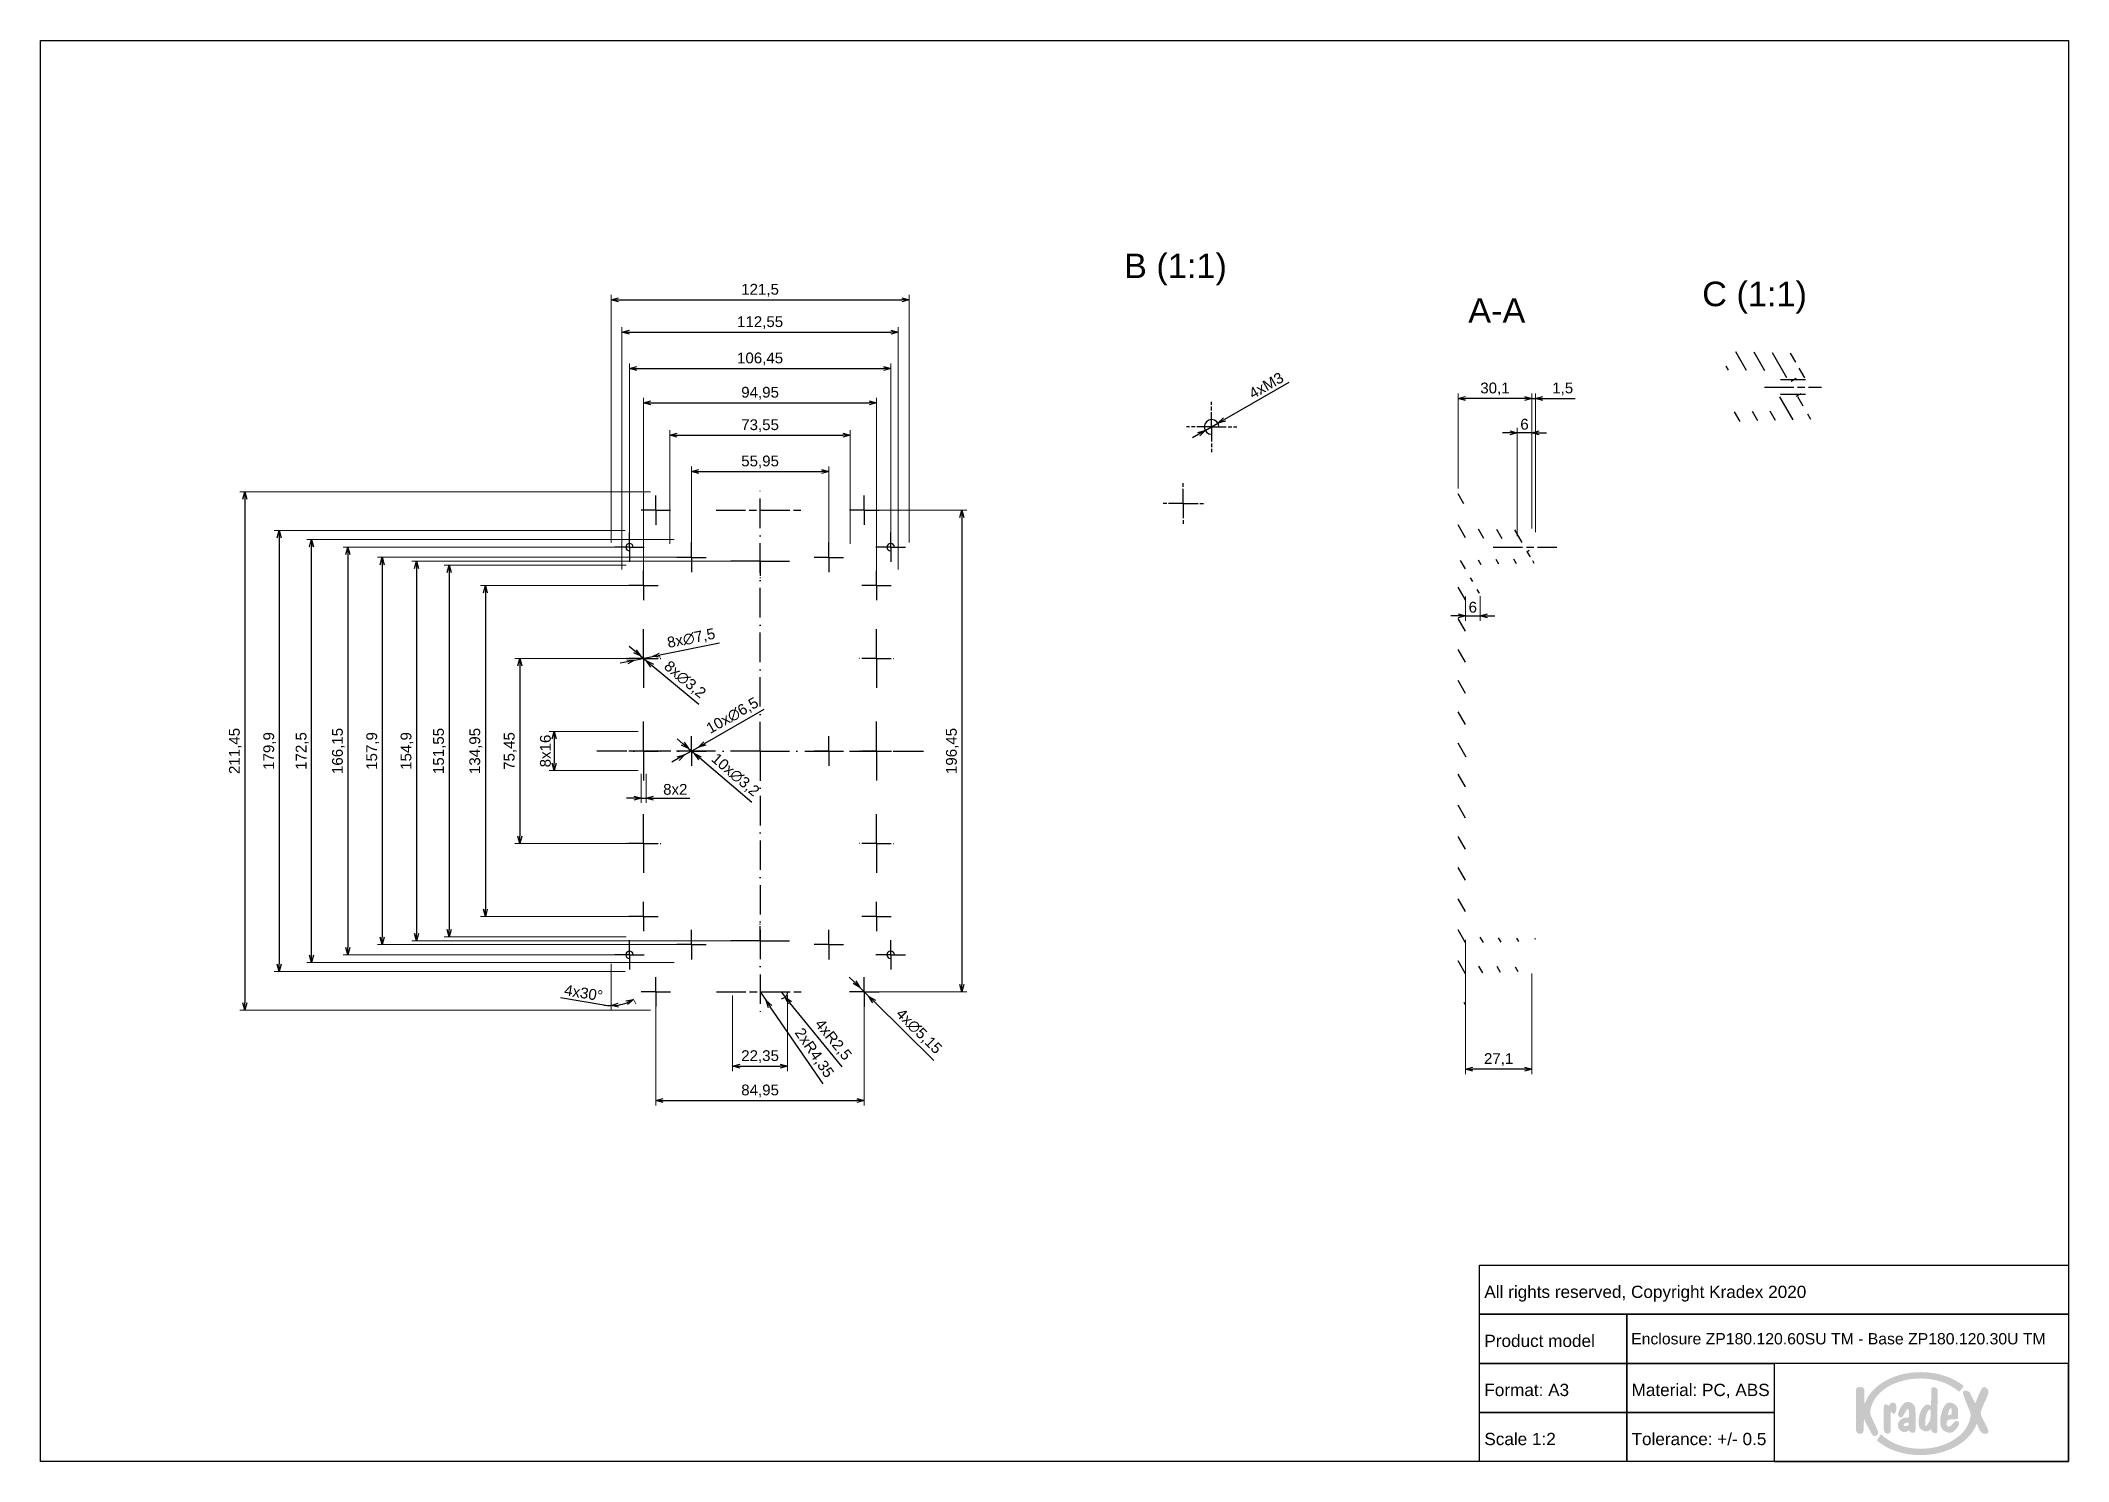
# Paper-space layout 'Base' of a CAD drawing. Header units: millimetres. Extents: x 0 to 413, y 1 to 290.
import ezdxf

# ---------------------------------------------------------------- set-up
doc = ezdxf.new("R2010")
doc.units = ezdxf.units.MM
doc.linetypes.add('ACAD_ISO10W100', pattern=[18, 12, -3, 0, -3])
doc.linetypes.add('AM_ISO08W050x2', pattern=[9, 6, -0.75, 1.5, -0.75])
for name, color, linetype, lineweight in [('MD_Annotation', 7, 'Continuous', 25), ('MD_Axes', 7, 'ACAD_ISO10W100', 25), ('MD_Hatching', 7, 'Continuous', 25)]:
    doc.layers.add(name, color=color, linetype=linetype, lineweight=lineweight)
doc.layers.add('Tabelka', color=7, linetype='Continuous')
doc.styles.get("Standard").update_dxf_attribs({"font": 'arial.ttf'})
doc.dimstyles.new('ISO-25', dxfattribs={"dimtxt": 2.2, "dimasz": 1.5, "dimexe": 1, "dimexo": 0.625, "dimtad": 1, "dimrnd": 0.05, "dimtxsty": 'Standard', "dimblk": 'OPEN30', "dimcen": 2.5, "dimadec": 0, "dimazin": 0, "dimtfac": 1, "dimtmove": 0, "dimatfit": 3, "dimfxl": 1, "dimlwe": 18, "dimarcsym": 0})
doc.dimstyles.new('ISO-25$2', dxfattribs={"dimtxt": 2.2, "dimasz": 1.5, "dimexe": 1, "dimexo": 0.625, "dimtad": 1, "dimrnd": 0.05, "dimtxsty": 'Standard', "dimblk": 'OPEN30', "dimcen": 2.5, "dimadec": 0, "dimazin": 0, "dimtfac": 1, "dimtmove": 0, "dimatfit": 3, "dimfxl": 1, "dimlwe": 18, "dimarcsym": 0})

psp = doc.layouts.new('Base')

# ---------------------------------------------------------------- texts
at = {"insert": (293.4761, 40.5211), "char_height": 2.5, "attachment_point": 1}
psp.add_mtext_dynamic_manual_height_columns('\\P All rights reserved, Copyright Kradex 2020', width=120, gutter_width=12.5, heights=[0], dxfattribs=at)
at = {"layer": 'MD_Annotation', "color": 7, "char_height": 5, "attachment_point": 8}
for s, insert, width in [('B (1:1)', (231.4978, 240.2635), 22.697817), ('C (1:1)', (349.5128, 234.5351), 23.24693), ('A-A', (296.985, 232.6623), 14.164393)]:
    psp.add_mtext(s, dxfattribs=dict(at, insert=insert, width=width))
at = {"layer": 'Tabelka', "attachment_point": 1}
for s, width, heights, insert, char_height in [('\\pi15;\\P\\pi0; Product model', 30, [9.9622], (293.4761, 30.5211), 2.5), ('\\P Enclosure ZP180.120.60SU TM - Base ZP180.120.30U TM', 90, [0], (323.4761, 30.5211), 2.3), ('\\P Format: A3', 30, [0], (293.4761, 20.5211), 2.5), ('\\P Material: PC, ABS', 30, [0], (323.4761, 20.5211), 2.5), ('\\P Scale 1:2', 30, [0], (293.4761, 10.5211), 2.5), ('\\P Tolerance: +/- 0.5', 30, [0], (323.4761, 10.5211), 2.5)]:
    psp.add_mtext_dynamic_manual_height_columns(s, width=width, gutter_width=12.5, heights=heights, dxfattribs=dict(at, insert=insert, char_height=char_height))

# ---------------------------------------------------------------- blocks, each defined once
blk = doc.blocks.new('_Open30')
at = {"color": 0, "linetype": 'ByBlock', "lineweight": -2}
for p, q in [((-1, 0.27), (0, 0)), ((0, 0), (-1, -0.27)), ((0, 0), (-1, 0))]:
    blk.add_line(p, q, dxfattribs=at)
blk = doc.blocks.new('*D20')
at = {"layer": 'Defpoints', "color": 0, "transparency": 16777216}
for p in [(119.99, 190.33), (48.86, 100.38), (119.99, 100.38)]:
    blk.add_point(p, dxfattribs=at)
at = {"layer": 'MD_Annotation', "color": 0, "lineweight": 18, "transparency": 16777216}
for p, q in [((119.36, 190.33), (47.86, 190.33)), ((119.36, 100.38), (47.86, 100.38))]:
    blk.add_line(p, q, dxfattribs=at)
at = {"layer": 'MD_Annotation', "color": 0, "lineweight": -2, "transparency": 16777216}
blk.add_line((48.86, 188.83), (48.86, 101.88), dxfattribs=at)
at = {"layer": 'MD_Annotation', "color": 0, "lineweight": -2, "transparency": 16777216, "xscale": 1.5, "yscale": 1.5, "zscale": 1.5}
for p, rotation in [((48.86, 190.33), 90), ((48.86, 100.38), 270)]:
    blk.add_blockref('_Open30', p, dxfattribs=dict(at, rotation=rotation))
at = {"layer": 'MD_Annotation', "color": 0, "transparency": 16777216, "insert": (46.92, 145.36), "char_height": 2.2, "attachment_point": 5, "rotation": 90}
blk.add_mtext('179,9', dxfattribs=at)
blk = doc.blocks.new('*D22')
at = {"layer": 'Defpoints', "color": 0, "transparency": 16777216}
for p in [(173.47, 223.33), (120.23, 186.89), (173.47, 186.89)]:
    blk.add_point(p, dxfattribs=at)
at = {"layer": 'MD_Annotation', "color": 0, "lineweight": 18, "transparency": 16777216}
for p, q in [((120.23, 187.52), (120.23, 224.33)), ((173.47, 187.52), (173.47, 224.33))]:
    blk.add_line(p, q, dxfattribs=at)
at = {"layer": 'MD_Annotation', "color": 0, "lineweight": -2, "transparency": 16777216}
blk.add_line((121.73, 223.33), (171.97, 223.33), dxfattribs=at)
at = {"layer": 'MD_Annotation', "color": 0, "lineweight": -2, "transparency": 16777216, "xscale": 1.5, "yscale": 1.5, "zscale": 1.5, "rotation": 180}
blk.add_blockref('_Open30', (120.23, 223.33), dxfattribs=at)
at = {"layer": 'MD_Annotation', "color": 0, "lineweight": -2, "transparency": 16777216, "xscale": 1.5, "yscale": 1.5, "zscale": 1.5}
blk.add_blockref('_Open30', (173.47, 223.33), dxfattribs=at)
at = {"layer": 'MD_Annotation', "color": 0, "transparency": 16777216, "insert": (146.85, 225.28), "char_height": 2.2, "attachment_point": 5}
blk.add_mtext('106,45', dxfattribs=at)
blk = doc.blocks.new('*D23')
at = {"layer": 'Defpoints', "color": 0, "transparency": 16777216}
for p in [(125.61, 96.25), (168.09, 96.25), (168.09, 74.1)]:
    blk.add_point(p, dxfattribs=at)
at = {"layer": 'MD_Annotation', "color": 0, "lineweight": 18, "transparency": 16777216}
for p, q in [((125.61, 95.62), (125.61, 73.1)), ((168.09, 95.62), (168.09, 73.1))]:
    blk.add_line(p, q, dxfattribs=at)
at = {"layer": 'MD_Annotation', "color": 0, "lineweight": -2, "transparency": 16777216}
blk.add_line((127.11, 74.1), (166.59, 74.1), dxfattribs=at)
at = {"layer": 'MD_Annotation', "color": 0, "lineweight": -2, "transparency": 16777216, "xscale": 1.5, "yscale": 1.5, "zscale": 1.5, "rotation": 180}
blk.add_blockref('_Open30', (125.61, 74.1), dxfattribs=at)
at = {"layer": 'MD_Annotation', "color": 0, "lineweight": -2, "transparency": 16777216, "xscale": 1.5, "yscale": 1.5, "zscale": 1.5}
blk.add_blockref('_Open30', (168.09, 74.1), dxfattribs=at)
at = {"layer": 'MD_Annotation', "color": 0, "transparency": 16777216, "insert": (146.85, 76.05), "char_height": 2.2, "attachment_point": 5}
blk.add_mtext('84,95', dxfattribs=at)
blk = doc.blocks.new('*D24')
at = {"layer": 'Defpoints', "color": 0, "transparency": 16777216}
for p in [(174.99, 230.73), (118.71, 181.74), (174.99, 181.74)]:
    blk.add_point(p, dxfattribs=at)
at = {"layer": 'MD_Annotation', "color": 0, "lineweight": 18, "transparency": 16777216}
for p, q in [((118.71, 182.37), (118.71, 231.73)), ((174.99, 182.37), (174.99, 231.73))]:
    blk.add_line(p, q, dxfattribs=at)
at = {"layer": 'MD_Annotation', "color": 0, "lineweight": -2, "transparency": 16777216}
blk.add_line((120.21, 230.73), (173.49, 230.73), dxfattribs=at)
at = {"layer": 'MD_Annotation', "color": 0, "lineweight": -2, "transparency": 16777216, "xscale": 1.5, "yscale": 1.5, "zscale": 1.5, "rotation": 180}
blk.add_blockref('_Open30', (118.71, 230.73), dxfattribs=at)
at = {"layer": 'MD_Annotation', "color": 0, "lineweight": -2, "transparency": 16777216, "xscale": 1.5, "yscale": 1.5, "zscale": 1.5}
blk.add_blockref('_Open30', (174.99, 230.73), dxfattribs=at)
at = {"layer": 'MD_Annotation', "color": 0, "transparency": 16777216, "insert": (146.85, 232.68), "char_height": 2.2, "attachment_point": 5}
blk.add_mtext('112,55', dxfattribs=at)
blk = doc.blocks.new('*D25')
at = {"layer": 'Defpoints', "color": 0, "transparency": 16777216}
for p in [(165.24, 209.73), (128.46, 186.99), (165.24, 186.99)]:
    blk.add_point(p, dxfattribs=at)
at = {"layer": 'MD_Annotation', "color": 0, "lineweight": 18, "transparency": 16777216}
for p, q in [((128.46, 187.61), (128.46, 210.73)), ((165.24, 187.61), (165.24, 210.73))]:
    blk.add_line(p, q, dxfattribs=at)
at = {"layer": 'MD_Annotation', "color": 0, "lineweight": -2, "transparency": 16777216}
blk.add_line((129.96, 209.73), (163.74, 209.73), dxfattribs=at)
at = {"layer": 'MD_Annotation', "color": 0, "lineweight": -2, "transparency": 16777216, "xscale": 1.5, "yscale": 1.5, "zscale": 1.5, "rotation": 180}
blk.add_blockref('_Open30', (128.46, 209.73), dxfattribs=at)
at = {"layer": 'MD_Annotation', "color": 0, "lineweight": -2, "transparency": 16777216, "xscale": 1.5, "yscale": 1.5, "zscale": 1.5}
blk.add_blockref('_Open30', (165.24, 209.73), dxfattribs=at)
at = {"layer": 'MD_Annotation', "color": 0, "transparency": 16777216, "insert": (146.85, 211.67), "char_height": 2.2, "attachment_point": 5}
blk.add_mtext('73,55', dxfattribs=at)
blk = doc.blocks.new('*D26')
at = {"layer": 'Defpoints', "color": 0, "transparency": 16777216}
for p in [(170.58, 216.34), (123.11, 179.09), (170.58, 179.09)]:
    blk.add_point(p, dxfattribs=at)
at = {"layer": 'MD_Annotation', "color": 0, "lineweight": 18, "transparency": 16777216}
for p, q in [((123.11, 179.71), (123.11, 217.34)), ((170.58, 179.71), (170.58, 217.34))]:
    blk.add_line(p, q, dxfattribs=at)
at = {"layer": 'MD_Annotation', "color": 0, "lineweight": -2, "transparency": 16777216}
blk.add_line((124.61, 216.34), (169.08, 216.34), dxfattribs=at)
at = {"layer": 'MD_Annotation', "color": 0, "lineweight": -2, "transparency": 16777216, "xscale": 1.5, "yscale": 1.5, "zscale": 1.5, "rotation": 180}
blk.add_blockref('_Open30', (123.11, 216.34), dxfattribs=at)
at = {"layer": 'MD_Annotation', "color": 0, "lineweight": -2, "transparency": 16777216, "xscale": 1.5, "yscale": 1.5, "zscale": 1.5}
blk.add_blockref('_Open30', (170.58, 216.34), dxfattribs=at)
at = {"layer": 'MD_Annotation', "color": 0, "transparency": 16777216, "insert": (146.85, 218.29), "char_height": 2.2, "attachment_point": 5}
blk.add_mtext('94,95', dxfattribs=at)
blk = doc.blocks.new('*D27')
at = {"layer": 'Defpoints', "color": 0, "transparency": 16777216}
for p in [(160.84, 202.33), (132.86, 184.84), (160.84, 184.84)]:
    blk.add_point(p, dxfattribs=at)
at = {"layer": 'MD_Annotation', "color": 0, "lineweight": 18, "transparency": 16777216}
for p, q in [((132.86, 185.46), (132.86, 203.33)), ((160.84, 185.46), (160.84, 203.33))]:
    blk.add_line(p, q, dxfattribs=at)
at = {"layer": 'MD_Annotation', "color": 0, "lineweight": -2, "transparency": 16777216}
blk.add_line((134.36, 202.33), (159.34, 202.33), dxfattribs=at)
at = {"layer": 'MD_Annotation', "color": 0, "lineweight": -2, "transparency": 16777216, "xscale": 1.5, "yscale": 1.5, "zscale": 1.5, "rotation": 180}
blk.add_blockref('_Open30', (132.86, 202.33), dxfattribs=at)
at = {"layer": 'MD_Annotation', "color": 0, "lineweight": -2, "transparency": 16777216, "xscale": 1.5, "yscale": 1.5, "zscale": 1.5}
blk.add_blockref('_Open30', (160.84, 202.33), dxfattribs=at)
at = {"layer": 'MD_Annotation', "color": 0, "transparency": 16777216, "insert": (146.85, 204.28), "char_height": 2.2, "attachment_point": 5}
blk.add_mtext('55,95', dxfattribs=at)
blk = doc.blocks.new('*D28')
at = {"layer": 'Defpoints', "color": 0, "transparency": 16777216}
for p in [(120.23, 186.89), (62.86, 103.82), (120.23, 103.82)]:
    blk.add_point(p, dxfattribs=at)
at = {"layer": 'MD_Annotation', "color": 0, "lineweight": 18, "transparency": 16777216}
for p, q in [((119.61, 186.89), (61.86, 186.89)), ((119.61, 103.82), (61.86, 103.82))]:
    blk.add_line(p, q, dxfattribs=at)
at = {"layer": 'MD_Annotation', "color": 0, "lineweight": -2, "transparency": 16777216}
blk.add_line((62.86, 185.39), (62.86, 105.32), dxfattribs=at)
at = {"layer": 'MD_Annotation', "color": 0, "lineweight": -2, "transparency": 16777216, "xscale": 1.5, "yscale": 1.5, "zscale": 1.5}
for p, rotation in [((62.86, 186.89), 90), ((62.86, 103.82), 270)]:
    blk.add_blockref('_Open30', p, dxfattribs=dict(at, rotation=rotation))
at = {"layer": 'MD_Annotation', "color": 0, "transparency": 16777216, "insert": (60.92, 145.36), "char_height": 2.2, "attachment_point": 5, "rotation": 90}
blk.add_mtext('166,15', dxfattribs=at)
blk = doc.blocks.new('*D29')
at = {"layer": 'Defpoints', "color": 0, "transparency": 16777216}
for p in [(168.09, 194.47), (168.09, 96.25), (187.99, 96.25)]:
    blk.add_point(p, dxfattribs=at)
at = {"layer": 'MD_Annotation', "color": 0, "lineweight": 18, "transparency": 16777216}
for p, q in [((168.71, 194.47), (188.99, 194.47)), ((168.71, 96.25), (188.99, 96.25))]:
    blk.add_line(p, q, dxfattribs=at)
at = {"layer": 'MD_Annotation', "color": 0, "lineweight": -2, "transparency": 16777216}
blk.add_line((187.99, 192.97), (187.99, 97.75), dxfattribs=at)
at = {"layer": 'MD_Annotation', "color": 0, "lineweight": -2, "transparency": 16777216, "xscale": 1.5, "yscale": 1.5, "zscale": 1.5}
for p, rotation in [((187.99, 194.47), 90), ((187.99, 96.25), 270)]:
    blk.add_blockref('_Open30', p, dxfattribs=dict(at, rotation=rotation))
at = {"layer": 'MD_Annotation', "color": 0, "transparency": 16777216, "insert": (186.04, 145.36), "char_height": 2.2, "attachment_point": 5, "rotation": 90}
blk.add_mtext('196,45', dxfattribs=at)
blk = doc.blocks.new('*D30')
at = {"layer": 'Defpoints', "color": 0, "transparency": 16777216}
for p in [(55.46, 188.49), (129.95, 188.49), (129.95, 102.23)]:
    blk.add_point(p, dxfattribs=at)
at = {"layer": 'MD_Annotation', "color": 0, "lineweight": 18, "transparency": 16777216}
for p, q in [((129.33, 188.49), (54.46, 188.49)), ((129.33, 102.23), (54.46, 102.23))]:
    blk.add_line(p, q, dxfattribs=at)
at = {"layer": 'MD_Annotation', "color": 0, "lineweight": -2, "transparency": 16777216}
blk.add_line((55.46, 103.73), (55.46, 186.99), dxfattribs=at)
at = {"layer": 'MD_Annotation', "color": 0, "lineweight": -2, "transparency": 16777216, "xscale": 1.5, "yscale": 1.5, "zscale": 1.5}
for p, rotation in [((55.46, 188.49), 90), ((55.46, 102.23), 270)]:
    blk.add_blockref('_Open30', p, dxfattribs=dict(at, rotation=rotation))
at = {"layer": 'MD_Annotation', "color": 0, "transparency": 16777216, "insert": (53.52, 145.36), "char_height": 2.2, "attachment_point": 5, "rotation": 90}
blk.add_mtext('172,5', dxfattribs=at)
blk = doc.blocks.new('*D31')
at = {"layer": 'Defpoints', "color": 0, "transparency": 16777216}
for p in [(120.21, 183.24), (83.47, 107.48), (120.21, 107.48)]:
    blk.add_point(p, dxfattribs=at)
at = {"layer": 'MD_Annotation', "color": 0, "lineweight": 18, "transparency": 16777216}
for p, q in [((119.58, 183.24), (82.47, 183.24)), ((119.58, 107.48), (82.47, 107.48))]:
    blk.add_line(p, q, dxfattribs=at)
at = {"layer": 'MD_Annotation', "color": 0, "lineweight": -2, "transparency": 16777216}
blk.add_line((83.47, 181.74), (83.47, 108.98), dxfattribs=at)
at = {"layer": 'MD_Annotation', "color": 0, "lineweight": -2, "transparency": 16777216, "xscale": 1.5, "yscale": 1.5, "zscale": 1.5}
for p, rotation in [((83.47, 183.24), 90), ((83.47, 107.48), 270)]:
    blk.add_blockref('_Open30', p, dxfattribs=dict(at, rotation=rotation))
at = {"layer": 'MD_Annotation', "color": 0, "transparency": 16777216, "insert": (81.52, 145.36), "char_height": 2.2, "attachment_point": 5, "rotation": 90}
blk.add_mtext('151,55', dxfattribs=at)
blk = doc.blocks.new('*D32')
at = {"layer": 'Defpoints', "color": 0, "transparency": 16777216}
for p in [(123.11, 179.09), (90.86, 111.63), (123.11, 111.63)]:
    blk.add_point(p, dxfattribs=at)
at = {"layer": 'MD_Annotation', "color": 0, "lineweight": 18, "transparency": 16777216}
for p, q in [((122.49, 179.09), (89.86, 179.09)), ((122.49, 111.63), (89.86, 111.63))]:
    blk.add_line(p, q, dxfattribs=at)
at = {"layer": 'MD_Annotation', "color": 0, "lineweight": -2, "transparency": 16777216}
blk.add_line((90.86, 177.59), (90.86, 113.13), dxfattribs=at)
at = {"layer": 'MD_Annotation', "color": 0, "lineweight": -2, "transparency": 16777216, "xscale": 1.5, "yscale": 1.5, "zscale": 1.5}
for p, rotation in [((90.86, 179.09), 90), ((90.86, 111.63), 270)]:
    blk.add_blockref('_Open30', p, dxfattribs=dict(at, rotation=rotation))
at = {"layer": 'MD_Annotation', "color": 0, "transparency": 16777216, "insert": (88.91, 145.36), "char_height": 2.2, "attachment_point": 5, "rotation": 90}
blk.add_mtext('134,95', dxfattribs=at)
blk = doc.blocks.new('*D33')
at = {"layer": 'Defpoints', "color": 0, "transparency": 16777216}
for p in [(123.11, 164.22), (97.86, 126.49), (123.11, 126.49)]:
    blk.add_point(p, dxfattribs=at)
at = {"layer": 'MD_Annotation', "color": 0, "lineweight": 18, "transparency": 16777216}
for p, q in [((122.49, 164.22), (96.86, 164.22)), ((122.49, 126.49), (96.86, 126.49))]:
    blk.add_line(p, q, dxfattribs=at)
at = {"layer": 'MD_Annotation', "color": 0, "lineweight": -2, "transparency": 16777216}
blk.add_line((97.86, 162.72), (97.86, 127.99), dxfattribs=at)
at = {"layer": 'MD_Annotation', "color": 0, "lineweight": -2, "transparency": 16777216, "xscale": 1.5, "yscale": 1.5, "zscale": 1.5}
for p, rotation in [((97.86, 164.22), 90), ((97.86, 126.49), 270)]:
    blk.add_blockref('_Open30', p, dxfattribs=dict(at, rotation=rotation))
at = {"layer": 'MD_Annotation', "color": 0, "transparency": 16777216, "insert": (95.92, 145.36), "char_height": 2.2, "attachment_point": 5, "rotation": 90}
blk.add_mtext('75,45', dxfattribs=at)
blk = doc.blocks.new('*D34')
at = {"layer": 'Defpoints', "color": 0, "transparency": 16777216}
for p in [(132.86, 184.84), (69.86, 105.88), (132.86, 105.88)]:
    blk.add_point(p, dxfattribs=at)
at = {"layer": 'MD_Annotation', "color": 0, "lineweight": 18, "transparency": 16777216}
for p, q in [((132.23, 184.84), (68.86, 184.84)), ((132.23, 105.88), (68.86, 105.88))]:
    blk.add_line(p, q, dxfattribs=at)
at = {"layer": 'MD_Annotation', "color": 0, "lineweight": -2, "transparency": 16777216}
blk.add_line((69.86, 183.34), (69.86, 107.38), dxfattribs=at)
at = {"layer": 'MD_Annotation', "color": 0, "lineweight": -2, "transparency": 16777216, "xscale": 1.5, "yscale": 1.5, "zscale": 1.5}
for p, rotation in [((69.86, 184.84), 90), ((69.86, 105.88), 270)]:
    blk.add_blockref('_Open30', p, dxfattribs=dict(at, rotation=rotation))
at = {"layer": 'MD_Annotation', "color": 0, "transparency": 16777216, "insert": (67.91, 145.36), "char_height": 2.2, "attachment_point": 5, "rotation": 90}
blk.add_mtext('157,9', dxfattribs=at)
blk = doc.blocks.new('*D35')
at = {"layer": 'Defpoints', "color": 0, "transparency": 16777216}
for p in [(122.61, 149.35), (104.86, 141.36), (122.61, 141.36)]:
    blk.add_point(p, dxfattribs=at)
at = {"layer": 'MD_Annotation', "color": 0, "lineweight": 18, "transparency": 16777216}
for p, q in [((121.99, 149.35), (103.86, 149.35)), ((121.99, 141.36), (103.86, 141.36))]:
    blk.add_line(p, q, dxfattribs=at)
at = {"layer": 'MD_Annotation', "color": 0, "lineweight": -2, "transparency": 16777216}
blk.add_line((104.86, 147.85), (104.86, 142.86), dxfattribs=at)
at = {"layer": 'MD_Annotation', "color": 0, "lineweight": -2, "transparency": 16777216, "xscale": 1.5, "yscale": 1.5, "zscale": 1.5}
for p, rotation in [((104.86, 149.35), 90), ((104.86, 141.36), 270)]:
    blk.add_blockref('_Open30', p, dxfattribs=dict(at, rotation=rotation))
at = {"layer": 'MD_Annotation', "color": 0, "transparency": 16777216, "insert": (103.11, 145.36), "char_height": 2.2, "attachment_point": 5, "rotation": 90}
blk.add_mtext('8x16', dxfattribs=at)
blk = doc.blocks.new('*D36')
at = {"layer": 'Defpoints', "color": 0, "transparency": 16777216}
for p in [(122.61, 141.36), (123.61, 141.36), (123.61, 135.77)]:
    blk.add_point(p, dxfattribs=at)
at = {"layer": 'MD_Annotation', "color": 0, "lineweight": 18, "transparency": 16777216}
for p, q in [((122.61, 140.73), (122.61, 134.77)), ((123.61, 140.73), (123.61, 134.77))]:
    blk.add_line(p, q, dxfattribs=at)
at = {"layer": 'MD_Annotation', "color": 0, "lineweight": -2, "transparency": 16777216}
for p, q in [((121.11, 135.77), (119.61, 135.77)), ((122.61, 135.77), (123.61, 135.77)), ((125.11, 135.77), (132.53, 135.77))]:
    blk.add_line(p, q, dxfattribs=at)
at = {"layer": 'MD_Annotation', "color": 0, "lineweight": -2, "transparency": 16777216, "xscale": 1.5, "yscale": 1.5, "zscale": 1.5}
blk.add_blockref('_Open30', (122.61, 135.77), dxfattribs=at)
at = {"layer": 'MD_Annotation', "color": 0, "lineweight": -2, "transparency": 16777216, "xscale": 1.5, "yscale": 1.5, "zscale": 1.5, "rotation": 180}
blk.add_blockref('_Open30', (123.61, 135.77), dxfattribs=at)
at = {"layer": 'MD_Annotation', "color": 0, "transparency": 16777216, "insert": (129.57, 137.52), "char_height": 2.2, "attachment_point": 5}
blk.add_mtext('8x2', dxfattribs=at)
blk = doc.blocks.new('*D37')
at = {"layer": 'Defpoints', "color": 0, "transparency": 16777216}
for p in [(122.5, 164.73), (123.72, 163.71)]:
    blk.add_point(p, dxfattribs=at)
at = {"layer": 'MD_Annotation', "color": 0, "lineweight": -2, "transparency": 16777216}
for p, q in [((121.35, 165.69), (120.2, 166.66)), ((122.5, 164.73), (123.72, 163.71)), ((134.36, 154.81), (124.87, 162.75))]:
    blk.add_line(p, q, dxfattribs=at)
at = {"layer": 'MD_Annotation', "color": 0, "lineweight": -2, "transparency": 16777216, "xscale": 1.5, "yscale": 1.5, "zscale": 1.5}
for p, rotation in [((122.5, 164.73), 320.0833693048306), ((123.72, 163.71), 140.0833693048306)]:
    blk.add_blockref('_Open30', p, dxfattribs=dict(at, rotation=rotation))
at = {"layer": 'MD_Annotation', "color": 0, "transparency": 16777216, "insert": (131.46, 159.82), "char_height": 2.2, "attachment_point": 5, "rotation": 320.0834}
blk.add_mtext('8x∅3,2', dxfattribs=at)
blk = doc.blocks.new('*D38')
at = {"layer": 'Defpoints', "color": 0, "transparency": 16777216}
for p in [(121.27, 163.85), (124.95, 164.59)]:
    blk.add_point(p, dxfattribs=at)
at = {"layer": 'MD_Annotation', "color": 0, "lineweight": -2, "transparency": 16777216}
for p, q in [((138.58, 167.34), (126.42, 164.89)), ((119.8, 163.55), (118.33, 163.26)), ((121.27, 163.85), (124.95, 164.59))]:
    blk.add_line(p, q, dxfattribs=at)
at = {"layer": 'MD_Annotation', "color": 0, "lineweight": -2, "transparency": 16777216, "xscale": 1.5, "yscale": 1.5, "zscale": 1.5}
for p, rotation in [((121.27, 163.85), 11.4058478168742), ((124.95, 164.59), 191.4058478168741)]:
    blk.add_blockref('_Open30', p, dxfattribs=dict(at, rotation=rotation))
at = {"layer": 'MD_Annotation', "color": 0, "transparency": 16777216, "insert": (132.84, 168.21), "char_height": 2.2, "attachment_point": 5, "rotation": 11.4058}
blk.add_mtext('8x∅7,5', dxfattribs=at)
blk = doc.blocks.new('*D39')
at = {"layer": 'Defpoints', "color": 0, "transparency": 16777216}
for p in [(132.25, 145.87), (133.46, 144.84)]:
    blk.add_point(p, dxfattribs=at)
at = {"layer": 'MD_Annotation', "color": 0, "lineweight": -2, "transparency": 16777216}
for p, q in [((131.11, 146.85), (129.97, 147.82)), ((132.25, 145.87), (133.46, 144.84)), ((145.15, 134.86), (134.6, 143.87))]:
    blk.add_line(p, q, dxfattribs=at)
at = {"layer": 'MD_Annotation', "color": 0, "lineweight": -2, "transparency": 16777216, "xscale": 1.5, "yscale": 1.5, "zscale": 1.5}
for p, rotation in [((132.25, 145.87), 319.5184956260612), ((133.46, 144.84), 139.5184956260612)]:
    blk.add_blockref('_Open30', p, dxfattribs=dict(at, rotation=rotation))
at = {"layer": 'MD_Annotation', "color": 0, "transparency": 16777216, "insert": (141.73, 140.39), "char_height": 2.2, "attachment_point": 5, "rotation": 319.5185}
blk.add_mtext('10x∅3,2', dxfattribs=at)
blk = doc.blocks.new('*D40')
at = {"layer": 'Defpoints', "color": 0, "transparency": 16777216}
for p in [(301.12, 210.21), (301.12, 188.52), (304.13, 190.09)]:
    blk.add_point(p, dxfattribs=at)
at = {"layer": 'MD_Annotation', "color": 0, "lineweight": 18, "transparency": 16777216}
for p, q in [((301.12, 189.15), (301.12, 211.21)), ((304.13, 190.71), (304.13, 211.21))]:
    blk.add_line(p, q, dxfattribs=at)
at = {"layer": 'MD_Annotation', "color": 0, "lineweight": -2, "transparency": 16777216}
for p, q in [((299.62, 210.21), (298.12, 210.21)), ((304.13, 210.21), (301.12, 210.21)), ((305.63, 210.21), (307.13, 210.21))]:
    blk.add_line(p, q, dxfattribs=at)
at = {"layer": 'MD_Annotation', "color": 0, "lineweight": -2, "transparency": 16777216, "xscale": 1.5, "yscale": 1.5, "zscale": 1.5}
blk.add_blockref('_Open30', (301.12, 210.21), dxfattribs=at)
at = {"layer": 'MD_Annotation', "color": 0, "lineweight": -2, "transparency": 16777216, "xscale": 1.5, "yscale": 1.5, "zscale": 1.5, "rotation": 180}
blk.add_blockref('_Open30', (304.13, 210.21), dxfattribs=at)
at = {"layer": 'MD_Annotation', "color": 0, "transparency": 16777216, "insert": (302.63, 211.96), "char_height": 2.2, "attachment_point": 5}
blk.add_mtext('6', dxfattribs=at)
blk = doc.blocks.new('*D42')
at = {"layer": 'Defpoints', "color": 0, "transparency": 16777216}
for p in [(304.89, 217.21), (304.13, 190.09), (304.89, 189.37)]:
    blk.add_point(p, dxfattribs=at)
at = {"layer": 'MD_Annotation', "color": 0, "lineweight": -2, "transparency": 16777216}
for p, q in [((302.63, 217.21), (301.13, 217.21)), ((304.13, 217.21), (304.89, 217.21)), ((306.39, 217.21), (312.95, 217.21))]:
    blk.add_line(p, q, dxfattribs=at)
at = {"layer": 'MD_Annotation', "color": 0, "lineweight": 18, "transparency": 16777216}
for p, q in [((304.13, 190.71), (304.13, 218.21)), ((304.89, 190), (304.89, 218.21))]:
    blk.add_line(p, q, dxfattribs=at)
at = {"layer": 'MD_Annotation', "color": 0, "lineweight": -2, "transparency": 16777216, "xscale": 1.5, "yscale": 1.5, "zscale": 1.5}
blk.add_blockref('_Open30', (304.13, 217.21), dxfattribs=at)
at = {"layer": 'MD_Annotation', "color": 0, "lineweight": -2, "transparency": 16777216, "xscale": 1.5, "yscale": 1.5, "zscale": 1.5, "rotation": 180}
blk.add_blockref('_Open30', (304.89, 217.21), dxfattribs=at)
at = {"layer": 'MD_Annotation', "color": 0, "transparency": 16777216, "insert": (310.42, 219.16), "char_height": 2.2, "attachment_point": 5}
blk.add_mtext('1,5', dxfattribs=at)
blk = doc.blocks.new('*D43')
at = {"layer": 'Defpoints', "color": 0, "transparency": 16777216}
for p in [(289.08, 217.21), (289.08, 198.21), (304.13, 190.09)]:
    blk.add_point(p, dxfattribs=at)
at = {"layer": 'MD_Annotation', "color": 0, "lineweight": 18, "transparency": 16777216}
for p, q in [((289.08, 198.84), (289.08, 218.21)), ((304.13, 190.71), (304.13, 218.21))]:
    blk.add_line(p, q, dxfattribs=at)
at = {"layer": 'MD_Annotation', "color": 0, "lineweight": -2, "transparency": 16777216}
blk.add_line((302.63, 217.21), (290.58, 217.21), dxfattribs=at)
at = {"layer": 'MD_Annotation', "color": 0, "lineweight": -2, "transparency": 16777216, "xscale": 1.5, "yscale": 1.5, "zscale": 1.5, "rotation": 180}
blk.add_blockref('_Open30', (289.08, 217.21), dxfattribs=at)
at = {"layer": 'MD_Annotation', "color": 0, "lineweight": -2, "transparency": 16777216, "xscale": 1.5, "yscale": 1.5, "zscale": 1.5}
blk.add_blockref('_Open30', (304.13, 217.21), dxfattribs=at)
at = {"layer": 'MD_Annotation', "color": 0, "transparency": 16777216, "insert": (296.61, 219.16), "char_height": 2.2, "attachment_point": 5}
blk.add_mtext('30,1', dxfattribs=at)
blk = doc.blocks.new('*D45')
at = {"layer": 'Defpoints', "color": 0, "transparency": 16777216}
for p in [(290.59, 177.46), (293.6, 177.54), (293.6, 172.91)]:
    blk.add_point(p, dxfattribs=at)
at = {"layer": 'MD_Annotation', "color": 0, "lineweight": 18, "transparency": 16777216}
for p, q in [((290.59, 176.84), (290.59, 171.91)), ((293.6, 176.92), (293.6, 171.91))]:
    blk.add_line(p, q, dxfattribs=at)
at = {"layer": 'MD_Annotation', "color": 0, "lineweight": -2, "transparency": 16777216}
for p, q in [((289.09, 172.91), (287.59, 172.91)), ((290.59, 172.91), (293.6, 172.91)), ((295.1, 172.91), (296.6, 172.91))]:
    blk.add_line(p, q, dxfattribs=at)
at = {"layer": 'MD_Annotation', "color": 0, "lineweight": -2, "transparency": 16777216, "xscale": 1.5, "yscale": 1.5, "zscale": 1.5}
blk.add_blockref('_Open30', (290.59, 172.91), dxfattribs=at)
at = {"layer": 'MD_Annotation', "color": 0, "lineweight": -2, "transparency": 16777216, "xscale": 1.5, "yscale": 1.5, "zscale": 1.5, "rotation": 180}
blk.add_blockref('_Open30', (293.6, 172.91), dxfattribs=at)
at = {"layer": 'MD_Annotation', "color": 0, "transparency": 16777216, "insert": (292.09, 174.66), "char_height": 2.2, "attachment_point": 5}
blk.add_mtext('6', dxfattribs=at)
blk = doc.blocks.new('*D75')
at = {"layer": 'Defpoints', "color": 0, "transparency": 16777216}
for p in [(134.27, 146.16), (131.45, 144.55)]:
    blk.add_point(p, dxfattribs=at)
at = {"layer": 'MD_Annotation', "color": 0, "lineweight": -2, "transparency": 16777216}
for p, q in [((147.64, 153.82), (135.57, 146.91)), ((131.45, 144.55), (134.27, 146.16)), ((130.14, 143.81), (128.84, 143.06))]:
    blk.add_line(p, q, dxfattribs=at)
at = {"layer": 'MD_Annotation', "color": 0, "lineweight": -2, "transparency": 16777216, "xscale": 1.5, "yscale": 1.5, "zscale": 1.5}
for p, rotation in [((131.45, 144.55), 29.78111627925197), ((134.27, 146.16), 209.781116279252)]:
    blk.add_blockref('_Open30', p, dxfattribs=dict(at, rotation=rotation))
at = {"layer": 'MD_Annotation', "color": 0, "transparency": 16777216, "insert": (141.27, 152.46), "char_height": 2.2, "attachment_point": 5, "rotation": 29.7811}
blk.add_mtext('10x∅6,5', dxfattribs=at)
blk = doc.blocks.new('*D79')
at = {"layer": 'Defpoints', "color": 0, "transparency": 16777216}
for p in [(240.16, 212.18), (237.56, 210.68)]:
    blk.add_point(p, dxfattribs=at)
at = {"layer": 'MD_Annotation', "color": 0, "lineweight": -2, "transparency": 16777216}
for p, q in [((254.58, 220.49), (241.46, 212.93)), ((237.56, 210.68), (240.16, 212.18)), ((236.26, 209.93), (234.96, 209.18))]:
    blk.add_line(p, q, dxfattribs=at)
at = {"layer": 'MD_Annotation', "color": 0, "lineweight": -2, "transparency": 16777216, "xscale": 1.5, "yscale": 1.5, "zscale": 1.5}
for p, rotation in [((237.56, 210.68), 29.96203136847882), ((240.16, 212.18), 209.9620313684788)]:
    blk.add_blockref('_Open30', p, dxfattribs=dict(at, rotation=rotation))
at = {"layer": 'MD_Annotation', "color": 0, "transparency": 16777216, "insert": (249.99, 219.87), "char_height": 2.2, "attachment_point": 5, "rotation": 29.962}
blk.add_mtext('4xM3', dxfattribs=at)
blk = doc.blocks.new('*D82')
at = {"layer": 'Defpoints', "color": 0, "transparency": 16777216}
for p in [(146.85, 184.09), (76.85, 106.63), (146.85, 106.63)]:
    blk.add_point(p, dxfattribs=at)
at = {"layer": 'MD_Annotation', "color": 0, "lineweight": 18, "transparency": 16777216}
for p, q in [((146.22, 184.09), (75.85, 184.09)), ((146.22, 106.63), (75.85, 106.63))]:
    blk.add_line(p, q, dxfattribs=at)
at = {"layer": 'MD_Annotation', "color": 0, "lineweight": -2, "transparency": 16777216}
blk.add_line((76.85, 182.59), (76.85, 108.13), dxfattribs=at)
at = {"layer": 'MD_Annotation', "color": 0, "lineweight": -2, "transparency": 16777216, "xscale": 1.5, "yscale": 1.5, "zscale": 1.5}
for p, rotation in [((76.85, 184.09), 90), ((76.85, 106.63), 270)]:
    blk.add_blockref('_Open30', p, dxfattribs=dict(at, rotation=rotation))
at = {"layer": 'MD_Annotation', "color": 0, "transparency": 16777216, "insert": (74.9, 145.36), "char_height": 2.2, "attachment_point": 5, "rotation": 90}
blk.add_mtext('154,9', dxfattribs=at)
blk = doc.blocks.new('*D90')
at = {"layer": 'Defpoints', "color": 0, "transparency": 16777216}
for p in [(177.22, 237.33), (116.48, 187.21), (177.22, 187.21)]:
    blk.add_point(p, dxfattribs=at)
at = {"layer": 'MD_Annotation', "color": 0, "lineweight": 18, "transparency": 16777216}
for p, q in [((116.48, 187.83), (116.48, 238.33)), ((177.22, 187.83), (177.22, 238.33))]:
    blk.add_line(p, q, dxfattribs=at)
at = {"layer": 'MD_Annotation', "color": 0, "lineweight": -2, "transparency": 16777216}
blk.add_line((117.98, 237.33), (175.72, 237.33), dxfattribs=at)
at = {"layer": 'MD_Annotation', "color": 0, "lineweight": -2, "transparency": 16777216, "xscale": 1.5, "yscale": 1.5, "zscale": 1.5, "rotation": 180}
blk.add_blockref('_Open30', (116.48, 237.33), dxfattribs=at)
at = {"layer": 'MD_Annotation', "color": 0, "lineweight": -2, "transparency": 16777216, "xscale": 1.5, "yscale": 1.5, "zscale": 1.5}
blk.add_blockref('_Open30', (177.22, 237.33), dxfattribs=at)
at = {"layer": 'MD_Annotation', "color": 0, "transparency": 16777216, "insert": (146.85, 239.28), "char_height": 2.2, "attachment_point": 5}
blk.add_mtext('121,5', dxfattribs=at)
blk = doc.blocks.new('*D91')
at = {"layer": 'Defpoints', "color": 0, "transparency": 16777216}
for p in [(125.17, 198.21), (41.86, 92.5), (125.17, 92.5)]:
    blk.add_point(p, dxfattribs=at)
at = {"layer": 'MD_Annotation', "color": 0, "lineweight": 18, "transparency": 16777216}
for p, q in [((124.55, 198.21), (40.86, 198.21)), ((124.55, 92.5), (40.86, 92.5))]:
    blk.add_line(p, q, dxfattribs=at)
at = {"layer": 'MD_Annotation', "color": 0, "lineweight": -2, "transparency": 16777216}
blk.add_line((41.86, 196.71), (41.86, 94), dxfattribs=at)
at = {"layer": 'MD_Annotation', "color": 0, "lineweight": -2, "transparency": 16777216, "xscale": 1.5, "yscale": 1.5, "zscale": 1.5}
for p, rotation in [((41.86, 198.21), 90), ((41.86, 92.5), 270)]:
    blk.add_blockref('_Open30', p, dxfattribs=dict(at, rotation=rotation))
at = {"layer": 'MD_Annotation', "color": 0, "transparency": 16777216, "insert": (39.92, 145.36), "char_height": 2.2, "attachment_point": 5, "rotation": 90}
blk.add_mtext('211,45', dxfattribs=at)
blk = doc.blocks.new('*D92')
at = {"layer": 'Defpoints', "color": 0, "transparency": 16777216}
for p in [(141.26, 96.16), (152.43, 96.16), (152.43, 81.1)]:
    blk.add_point(p, dxfattribs=at)
at = {"layer": 'MD_Annotation', "color": 0, "lineweight": 18, "transparency": 16777216}
for p, q in [((141.26, 95.53), (141.26, 80.1)), ((152.43, 95.53), (152.43, 80.1))]:
    blk.add_line(p, q, dxfattribs=at)
at = {"layer": 'MD_Annotation', "color": 0, "lineweight": -2, "transparency": 16777216}
blk.add_line((142.76, 81.1), (150.93, 81.1), dxfattribs=at)
at = {"layer": 'MD_Annotation', "color": 0, "lineweight": -2, "transparency": 16777216, "xscale": 1.5, "yscale": 1.5, "zscale": 1.5, "rotation": 180}
blk.add_blockref('_Open30', (141.26, 81.1), dxfattribs=at)
at = {"layer": 'MD_Annotation', "color": 0, "lineweight": -2, "transparency": 16777216, "xscale": 1.5, "yscale": 1.5, "zscale": 1.5}
blk.add_blockref('_Open30', (152.43, 81.1), dxfattribs=at)
at = {"layer": 'MD_Annotation', "color": 0, "transparency": 16777216, "insert": (146.85, 83.05), "char_height": 2.2, "attachment_point": 5}
blk.add_mtext('22,35', dxfattribs=at)
blk = doc.blocks.new('*D93')
at = {"layer": 'Defpoints', "color": 0, "transparency": 16777216}
for p in [(146.85, 96.25), (148.07, 94.46)]:
    blk.add_point(p, dxfattribs=at)
at = {"layer": 'MD_Annotation', "color": 0, "lineweight": -2, "transparency": 16777216}
for p, q in [((146.85, 96.25), (148.07, 94.46)), ((159.7, 77.49), (148.92, 93.23))]:
    blk.add_line(p, q, dxfattribs=at)
at = {"layer": 'MD_Annotation', "color": 0, "lineweight": -2, "transparency": 16777216, "xscale": 1.5, "yscale": 1.5, "zscale": 1.5, "rotation": 124.4218120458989}
blk.add_blockref('_Open30', (148.07, 94.46), dxfattribs=at)
at = {"layer": 'MD_Annotation', "color": 0, "transparency": 16777216, "insert": (157.78, 83.74), "char_height": 2.2, "attachment_point": 5, "rotation": 304.4218}
blk.add_mtext('2xR4,35', dxfattribs=at)
blk = doc.blocks.new('*D94')
at = {"layer": 'Defpoints', "color": 0, "transparency": 16777216}
for p in [(151.19, 96.16), (151.98, 95.19)]:
    blk.add_point(p, dxfattribs=at)
at = {"layer": 'MD_Annotation', "color": 0, "lineweight": -2, "transparency": 16777216}
for p, q in [((151.19, 96.16), (151.98, 95.19)), ((163.56, 81), (152.92, 94.03))]:
    blk.add_line(p, q, dxfattribs=at)
at = {"layer": 'MD_Annotation', "color": 0, "lineweight": -2, "transparency": 16777216, "xscale": 1.5, "yscale": 1.5, "zscale": 1.5, "rotation": 129.2394169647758}
blk.add_blockref('_Open30', (151.98, 95.19), dxfattribs=at)
at = {"layer": 'MD_Annotation', "color": 0, "transparency": 16777216, "insert": (161.65, 86.43), "char_height": 2.2, "attachment_point": 5, "rotation": 309.2394}
blk.add_mtext('4xR2,5', dxfattribs=at)
blk = doc.blocks.new('*D95')
at = {"layer": 'Defpoints', "color": 0, "transparency": 16777216}
for p in [(167.17, 97.16), (169.01, 95.34)]:
    blk.add_point(p, dxfattribs=at)
at = {"layer": 'MD_Annotation', "color": 0, "lineweight": -2, "transparency": 16777216}
for p, q in [((166.1, 98.21), (165.03, 99.26)), ((167.17, 97.16), (169.01, 95.34)), ((182.26, 82.26), (170.07, 94.29))]:
    blk.add_line(p, q, dxfattribs=at)
at = {"layer": 'MD_Annotation', "color": 0, "lineweight": -2, "transparency": 16777216, "xscale": 1.5, "yscale": 1.5, "zscale": 1.5}
for p, rotation in [((167.17, 97.16), 315.3832434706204), ((169.01, 95.34), 135.3832434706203)]:
    blk.add_blockref('_Open30', p, dxfattribs=dict(at, rotation=rotation))
at = {"layer": 'MD_Annotation', "color": 0, "transparency": 16777216, "insert": (179.13, 88.14), "char_height": 2.2, "attachment_point": 5, "rotation": 315.3832}
blk.add_mtext('4x∅5,15', dxfattribs=at)
blk = doc.blocks.new('*D96')
at = {"layer": 'Defpoints', "color": 0, "transparency": 16777216}
for p in [(116.48, 187.21), (116.48, 103.5), (116.95, 101.75), (119.6, 93.99), (120.85, 95)]:
    blk.add_point(p, dxfattribs=at)
at = {"layer": 'MD_Annotation', "color": 0, "lineweight": 18, "transparency": 16777216}
for p, q in [((116.48, 101.94), (116.48, 92.44)), ((121.16, 94.46), (121.54, 93.8))]:
    blk.add_line(p, q, dxfattribs=at)
at = {"layer": 'MD_Annotation', "color": 0, "lineweight": -2, "transparency": 16777216}
blk.add_line((114.98, 93.57), (106.2, 95.03), dxfattribs=at)
for start, end in [(260.5651, 270), (279.4349, 290.5651)]:
    blk.add_arc((116.48, 102.56), 9.12, start, end, dxfattribs=at)
at = {"layer": 'MD_Annotation', "color": 0, "lineweight": -2, "transparency": 16777216, "xscale": 1.5, "yscale": 1.5, "zscale": 1.5}
for p, rotation in [((116.48, 93.44), 184.7174514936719), ((121.04, 94.67), 25.28254850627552)]:
    blk.add_blockref('_Open30', p, dxfattribs=dict(at, rotation=rotation))
at = {"layer": 'MD_Annotation', "color": 0, "transparency": 16777216, "insert": (110.88, 96.02), "char_height": 2.2, "attachment_point": 5, "rotation": 350.5651}
blk.add_mtext('4x30°', dxfattribs=at)
blk = doc.blocks.new('*D97')
at = {"layer": 'Defpoints', "color": 0, "transparency": 16777216}
for p in [(290.59, 107.48), (304.13, 100.63), (290.59, 80.5)]:
    blk.add_point(p, dxfattribs=at)
at = {"layer": 'MD_Annotation', "color": 0, "lineweight": 18, "transparency": 16777216}
for p, q in [((290.59, 106.85), (290.59, 79.5)), ((304.13, 100), (304.13, 79.5))]:
    blk.add_line(p, q, dxfattribs=at)
at = {"layer": 'MD_Annotation', "color": 0, "lineweight": -2, "transparency": 16777216}
blk.add_line((302.63, 80.5), (292.09, 80.5), dxfattribs=at)
at = {"layer": 'MD_Annotation', "color": 0, "lineweight": -2, "transparency": 16777216, "xscale": 1.5, "yscale": 1.5, "zscale": 1.5, "rotation": 180}
blk.add_blockref('_Open30', (290.59, 80.5), dxfattribs=at)
at = {"layer": 'MD_Annotation', "color": 0, "lineweight": -2, "transparency": 16777216, "xscale": 1.5, "yscale": 1.5, "zscale": 1.5}
blk.add_blockref('_Open30', (304.13, 80.5), dxfattribs=at)
at = {"layer": 'MD_Annotation', "color": 0, "transparency": 16777216, "insert": (297.36, 82.45), "char_height": 2.2, "attachment_point": 5}
blk.add_mtext('27,1', dxfattribs=at)

# ---------------------------------------------------------------- dimensions: what is measured, and where the dimension line sits
at = {"layer": 'MD_Annotation'}
for base, p1, p2, angle, picture, middle in [((177.2171, 237.3337), (116.4787, 187.2097), (177.2171, 187.2097), 180, '*D90', (146.8479, 239.2808)), ((174.9852, 230.7295), (118.7107, 181.7402), (174.9852, 181.7402), 180, '*D24', (146.8479, 232.6766)), ((173.4657, 223.3339), (120.2301, 186.8916), (173.4657, 186.8916), 180, '*D22', (146.8479, 225.281)), ((170.5848, 216.3382), (123.111, 179.0884), (170.5848, 179.0884), 180, '*D26', (146.8479, 218.2853)), ((289.0828, 217.2138), (304.1345, 190.0886), (289.0828, 198.2138), 180, '*D43', (296.6087, 219.1609)), ((165.2405, 209.7266), (128.4553, 186.9873), (165.2405, 186.9873), 180, '*D25', (146.8479, 211.6737)), ((301.1242, 210.2138), (304.1345, 190.0886), (301.1242, 188.5216), 180, '*D40', (302.6293, 211.9621)), ((160.8402, 202.335), (132.8556, 184.8352), (160.8402, 184.8352), 180, '*D27', (146.8479, 204.2821)), ((41.863, 92.5002), (125.1734, 198.2138), (125.1734, 92.5002), 270, '*D91', (39.9159, 145.357)), ((187.9909, 96.2482), (168.0862, 194.4659), (168.0862, 96.2482), 90, '*D29', (186.0438, 145.357)), ((55.4647, 188.486), (129.9539, 102.2281), (129.9539, 188.486), 270, '*D30', (53.5176, 145.357)), ((62.8628, 103.8225), (120.2301, 186.8916), (120.2301, 103.8225), 270, '*D28', (60.9157, 145.357)), ((69.8559, 105.8789), (132.8556, 184.8352), (132.8556, 105.8789), 270, '*D34', (67.9088, 145.357)), ((76.8481, 106.6284), (146.8479, 184.0856), (146.8479, 106.6284), 270, '*D82', (74.901, 145.357)), ((83.4701, 107.4752), (120.2093, 183.2389), (120.2093, 107.4752), 270, '*D31', (81.523, 145.357)), ((90.8613, 111.6257), (123.111, 179.0884), (123.111, 111.6257), 270, '*D32', (88.9142, 145.357)), ((97.8613, 126.4925), (123.111, 164.2216), (123.111, 126.4925), 270, '*D33', (95.9187, 145.357))]:
    dim = psp.add_linear_dim(base=base, p1=p1, p2=p2, angle=angle, dimstyle='ISO-25', override={"dimlfac": -2}, dxfattribs=at)
    dim.commit()
    dim.dimension.update_dxf_attribs({"geometry": picture, "text_midpoint": middle})
dim = psp.add_diameter_dim_2p(p1=(237.5589, 210.6799), p2=(240.1579, 212.1782), text='4xM3', dimstyle='ISO-25', dxfattribs=at)
dim.commit()
dim.dimension.update_dxf_attribs({"geometry": '*D79', "text_midpoint": (250.8654, 218.3506), "dimtype": 163})
for base, p1, p2, angle, picture, middle in [((304.8871, 217.2138), (304.1345, 190.0886), (304.8871, 189.3718), 180, '*D42', (310.4195, 217.2138)), ((48.863, 100.3821), (119.9869, 190.3319), (119.9869, 100.3821), 270, '*D20', (48.863, 145.357))]:
    dim = psp.add_linear_dim(base=base, p1=p1, p2=p2, angle=angle, dimstyle='ISO-25', override={"dimlfac": -2}, dxfattribs=at)
    dim.commit()
    dim.dimension.update_dxf_attribs({"geometry": picture, "text_midpoint": middle, "dimtype": 160})
dim = psp.add_angular_dim_2l(base=(119.5977, 93.9949), line1=((116.4787, 103.5043), (116.4787, 187.2097)), line2=((120.8471, 94.998), (116.9482, 101.7511)), text='4x<>', dimstyle='ISO-25$2', override={"dimpost": ''}, dxfattribs=at)
dim.commit()
dim.dimension.update_dxf_attribs({"geometry": '*D96', "text_midpoint": (110.8804, 96.0232)})
for base, p1, p2, picture, middle in [((293.5983, 172.9114), (290.588, 177.4643), (293.5983, 177.5428), '*D45', (292.0932, 174.6597)), ((290.588, 80.5002), (304.1345, 100.6255), (290.588, 107.4752), '*D97', (297.3612, 82.4474)), ((152.4341, 81.0994), (141.2617, 96.1585), (152.4341, 96.1585), '*D92', (146.8479, 83.0465))]:
    dim = psp.add_linear_dim(base=base, p1=p1, p2=p2, dimstyle='ISO-25', override={"dimlfac": -2}, dxfattribs=at)
    dim.commit()
    dim.dimension.update_dxf_attribs({"geometry": picture, "text_midpoint": middle})
dim = psp.add_diameter_dim_2p(p1=(121.2741, 163.851), p2=(124.948, 164.5922), text='8x<>', dimstyle='ISO-25', override={"dimlfac": -2}, dxfattribs=at)
dim.commit()
dim.dimension.update_dxf_attribs({"geometry": '*D38', "text_midpoint": (133.2367, 166.2644)})
for p1, p2, text, override, picture, middle in [((122.5016, 164.7315), (123.7205, 163.7117), '8x<>', {"dimlfac": -2}, '*D37', (130.1908, 158.2985)), ((131.446, 144.5504), (134.2653, 146.1637), '10x<>', {"dimlfac": -2, "dimpost": ''}, '*D75', (142.2548, 150.7359)), ((132.2513, 145.8729), (133.46, 144.8412), '10x<>', {"dimlfac": -2, "dimpost": ''}, '*D39', (140.4469, 138.8778)), ((167.1669, 97.1552), (169.0054, 95.3412), '4x<>', {"dimlfac": -2}, '*D95', (177.7383, 86.7243))]:
    dim = psp.add_diameter_dim_2p(p1=p1, p2=p2, text=text, dimstyle='ISO-25', override=override, dxfattribs=at)
    dim.commit()
    dim.dimension.update_dxf_attribs({"geometry": picture, "text_midpoint": middle, "dimtype": 163})
dim = psp.add_linear_dim(base=(104.8615, 141.3592), p1=(122.6113, 149.3548), p2=(122.6113, 141.3592), angle=270, text='8x<>', dimstyle='ISO-25', override={"dimlfac": -2, "dimpost": ''}, dxfattribs=at)
dim.commit()
dim.dimension.update_dxf_attribs({"geometry": '*D35', "text_midpoint": (103.1133, 145.357)})
dim = psp.add_linear_dim(base=(123.6108, 135.7749), p1=(122.6113, 141.3592), p2=(123.6108, 141.3592), text='8x<>', dimstyle='ISO-25', override={"dimlfac": -2, "dimpost": ''}, dxfattribs=at)
dim.commit()
dim.dimension.update_dxf_attribs({"geometry": '*D36', "text_midpoint": (129.5701, 137.5232)})
dim = psp.add_linear_dim(base=(168.0862, 74.0994), p1=(125.6097, 96.2482), p2=(168.0862, 96.2482), dimstyle='ISO-25', override={"dimlfac": -2}, dxfattribs=at)
dim.commit()
dim.dimension.update_dxf_attribs({"geometry": '*D23', "text_midpoint": (146.8479, 74.0994), "dimtype": 160})
for center, mpoint, text, override, picture, middle in [((146.8479, 96.2482), (148.0707, 94.4639), '2x<>', {"dimlfac": -2}, '*D93', (156.1761, 82.6358)), ((151.1854, 96.1583), (151.9753, 95.1912), '4xR2,5', {"dimpost": ''}, '*D94', (160.1401, 85.1942))]:
    dim = psp.add_radius_dim(center=center, mpoint=mpoint, text=text, dimstyle='ISO-25', override=override, dxfattribs=at)
    dim.commit()
    dim.dimension.update_dxf_attribs({"geometry": picture, "text_midpoint": middle, "dimtype": 164})

# ---------------------------------------------------------------- hatches: boundary and pattern name
at = {"layer": 'MD_Hatching'}
h = psp.add_hatch(dxfattribs=at)
h.set_pattern_fill('ANSI31', color=256, angle=75, style=0)
edge = h.paths.add_edge_path(flags=0)
edge.add_ellipse((355.359, 219.5549), major_axis=(10.2007, 7.0293), ratio=1, start_angle=169.844355, end_angle=180)
edge.add_line((345.1583, 212.5256), (361.4101, 212.9495))
edge.add_line((361.4101, 212.9495), (361.4101, 213.9751))
edge.add_line((361.4101, 213.9751), (356.8946, 214.0929))
edge.add_line((356.8946, 214.0929), (356.8946, 215.5611))
edge.add_line((356.8946, 215.5611), (359.9049, 215.6397))
edge.add_line((359.9049, 215.6397), (359.9049, 216.5315))
edge.add_line((359.9049, 216.5315), (359.885, 216.5315))
edge.add_line((359.885, 216.5315), (359.885, 217.334))
edge.add_line((359.885, 217.334), (359.885, 217.5736))
edge.add_line((359.885, 217.5736), (359.4743, 217.5736))
edge.add_line((359.4743, 217.5736), (353.8843, 217.5736))
edge.add_line((353.8843, 217.5736), (353.8843, 214.6901))
edge.add_line((353.8843, 214.6901), (344.0787, 214.4344))
edge = h.paths.add_edge_path(flags=0)
edge.add_ellipse((355.359, 219.5549), major_axis=(11.8856, -3.4926), ratio=1, start_angle=160.822443, end_angle=180)
edge.add_spline(control_points=[(343.4734, 223.0475), (348.8514, 222.9039), (353.8843, 222.7691)], knot_values=[1.3240178, 1.3240178, 1.3240178, 2.40912633, 2.40912633, 2.40912633], weights=[1.00127698, 1.00116177, 1], degree=2, periodic=0)
edge.add_line((353.8843, 222.7691), (353.8843, 221.4443))
edge.add_line((353.8843, 221.4443), (359.4742, 221.4443))
edge.add_line((359.4742, 221.4443), (359.885, 221.4443))
edge.add_line((359.885, 221.4443), (359.885, 221.684))
edge.add_line((359.885, 221.684), (359.885, 222.4865))
edge.add_line((359.885, 222.4865), (359.9049, 222.4865))
edge.add_line((359.9049, 222.4865), (359.9049, 223.3783))
edge.add_line((359.9049, 223.3783), (356.8946, 223.4568))
edge.add_line((356.8946, 223.4568), (356.8946, 224.6253))
edge.add_line((356.8946, 224.6253), (359.9049, 224.7038))
edge.add_line((359.9049, 224.7038), (359.9049, 225.903))
edge.add_line((359.9049, 225.903), (359.4032, 225.903))
edge.add_line((359.4032, 225.903), (359.4032, 226.3897))
edge.add_line((359.4032, 226.3897), (345.2803, 226.758))
h = psp.add_hatch(dxfattribs=at)
h.set_pattern_fill('ANSI31', color=256, angle=-15, style=0)
h.paths.add_polyline_path([(358.435, 221.334), (358.185, 221.334), (358.185, 221.3341), (357.4352, 221.3341), (357.435, 221.334), (357.185, 221.334), (357.185, 221.3341), (356.4352, 221.3341), (356.435, 221.334), (354.775, 221.334), (354.775, 220.759), (359.885, 220.759), (359.885, 221.684), (359.885, 221.684), (359.4742, 221.4443), (359.285, 221.334), (359.185, 221.334), (359.185, 221.3341), (358.4352, 221.3341)], flags=0)
h.paths.add_polyline_path([(358.185, 217.684), (358.435, 217.684), (358.4352, 217.6839), (359.185, 217.6839), (359.185, 217.684), (359.285, 217.684), (359.4743, 217.5736), (359.885, 217.334), (359.885, 217.334), (359.885, 218.259), (354.775, 218.259), (354.775, 217.684), (356.435, 217.684), (356.4352, 217.6839), (357.185, 217.6839), (357.185, 217.684), (357.435, 217.684), (357.4352, 217.6839), (358.185, 217.6839)], flags=0)
h = psp.add_hatch(dxfattribs=at)
h.set_pattern_fill('ANSI31', color=256, angle=75, style=0)
h.paths.add_polyline_path([(289.0828, 191.9609), (290.588, 191.9609), (290.588, 193.1745), (289.0828, 193.2138)], flags=0)
edge = h.paths.add_edge_path(flags=0)
edge.add_line((289.0828, 94.1244), (289.0828, 92.5002))
edge.add_line((289.0828, 92.5002), (290.0994, 92.5268))
edge.add_spline(control_points=[(290.0994, 92.5268), (290.1334, 92.5277), (290.1672, 92.532), (290.2327, 92.5472), (290.2642, 92.5579), (290.3509, 92.5973), (290.4021, 92.6331), (290.4912, 92.7241), (290.5273, 92.7793), (290.5757, 92.8992), (290.588, 92.9625), (290.588, 93.0263)], knot_values=[-0.15505083, -0.15505083, -0.15505083, -0.15505083, -0.1346495, -0.1346495, -0.11472071, -0.11472071, -0.0775567, -0.0775567, -0.03831909, -0.03831909, 0, 0, 0, 0], degree=3, periodic=0)
edge.add_line((290.588, 93.0263), (290.588, 94.0851))
edge.add_line((290.588, 94.0851), (289.0828, 94.1244))
h.paths.add_polyline_path([(289.0828, 170.7594), (290.588, 170.7594), (290.588, 172.7421), (290.578, 172.7421), (290.578, 175.537), (290.588, 175.537), (290.588, 177.4643), (293.5983, 177.5429), (293.5983, 178.2939), (290.588, 178.2939), (290.588, 179.8829), (293.5983, 179.8829), (293.5983, 180.6339), (290.588, 180.7124), (290.588, 181.6169), (289.0828, 181.6169)], flags=0)
edge = h.paths.add_edge_path(flags=0)
edge.add_line((289.0828, 195.718), (290.588, 195.7573))
edge.add_line((290.588, 195.7573), (290.588, 197.6878))
edge.add_spline(control_points=[(290.588, 197.6878), (290.588, 197.7206), (290.5847, 197.7534), (290.5706, 197.824), (290.5584, 197.8614), (290.5169, 197.9511), (290.4823, 198.0003), (290.3958, 198.0859), (290.3439, 198.1211), (290.2276, 198.1715), (290.164, 198.1856), (290.0994, 198.1873)], knot_values=[-0.15505229, -0.15505229, -0.15505229, -0.15505229, -0.13533721, -0.13533721, -0.11182327, -0.11182327, -0.07603057, -0.07603057, -0.03875435, -0.03875435, 0, 0, 0, 0], degree=3, periodic=0)
edge.add_line((290.0994, 198.1873), (289.0828, 198.2138))
edge.add_line((289.0828, 198.2138), (289.0828, 195.718))
h.paths.add_polyline_path([(290.588, 98.6928), (289.0828, 98.6928), (289.0828, 98.372), (290.588, 98.4113)], flags=0)
h.paths.add_polyline_path([(290.588, 181.6169), (290.588, 183.2389), (304.8871, 183.6118), (304.8871, 184.1247), (302.6293, 184.1835), (302.6293, 184.9177), (304.1345, 184.9569), (304.1345, 185.4028), (304.1245, 185.4028), (304.1245, 185.8041), (304.1245, 185.9239), (303.9192, 185.9239), (301.1242, 185.9239), (301.1242, 184.4822), (289.0828, 184.1681), (289.0828, 181.6169)], flags=0)
edge = h.paths.add_edge_path(flags=0)
edge.add_line((289.0828, 191.9609), (289.0828, 188.843))
edge.add_spline(control_points=[(289.0828, 188.843), (295.5452, 188.6711), (301.1242, 188.5216)], knot_values=[0, 0, 0, 2.40912633, 2.40912633, 2.40912633], weights=[1, 1.00257933, 1], degree=2, periodic=0)
edge.add_line((301.1242, 188.5216), (301.1242, 187.8593))
edge.add_line((301.1242, 187.8593), (303.9191, 187.8593))
edge.add_line((303.9191, 187.8593), (304.1245, 187.8593))
edge.add_line((304.1245, 187.8593), (304.1245, 187.9791))
edge.add_line((304.1245, 187.9791), (304.1245, 188.3803))
edge.add_line((304.1245, 188.3803), (304.1345, 188.3803))
edge.add_line((304.1345, 188.3803), (304.1345, 188.8262))
edge.add_line((304.1345, 188.8262), (302.6293, 188.8655))
edge.add_line((302.6293, 188.8655), (302.6293, 189.4498))
edge.add_line((302.6293, 189.4498), (304.1345, 189.489))
edge.add_line((304.1345, 189.489), (304.1345, 190.0886))
edge.add_line((304.1345, 190.0886), (303.8836, 190.0886))
edge.add_line((303.8836, 190.0886), (303.8836, 190.3319))
edge.add_line((303.8836, 190.3319), (290.588, 190.6787))
edge.add_line((290.588, 190.6787), (290.588, 191.9609))
edge.add_line((290.588, 191.9609), (289.0828, 191.9609))
h.paths.add_polyline_path([(290.588, 109.0702), (289.0828, 109.0702), (289.0828, 98.6928), (290.588, 98.6928), (290.588, 100.0354), (303.8836, 100.3821), (303.8836, 100.6255), (304.1345, 100.6255), (304.1345, 101.2251), (290.588, 101.5784), (290.588, 106.2165), (304.8871, 106.5894), (304.8871, 107.1022), (290.588, 107.4752)], flags=0)
edge = h.paths.add_edge_path(flags=0)
edge.add_line((290.588, 170.7594), (289.0828, 170.7594))
edge.add_line((289.0828, 170.7594), (289.0828, 147.1435))
edge.add_spline(control_points=[(289.0828, 147.1435), (289.0828, 147.078), (289.0834, 146.9432), (289.1493, 146.7676), (289.1823, 146.7288), (289.2404, 146.655), (289.2657, 146.621), (289.3133, 146.5041), (289.3319, 146.4089), (289.3319, 146.2503)], knot_values=[-0.40785241, -0.40785241, -0.40785241, -0.40785241, -0.25793093, -0.25793093, -0.16683723, -0.16683723, -0.09514684, -0.09514684, 0, 0, 0, 0], degree=3, periodic=0)
edge.add_line((289.3319, 146.2503), (289.3319, 144.4638))
edge.add_spline(control_points=[(289.3319, 144.4638), (289.3319, 144.3129), (289.315, 144.2196), (289.2653, 144.0877), (289.2324, 144.049), (289.1744, 143.9753), (289.1491, 143.9414), (289.0834, 143.7799), (289.0828, 143.6411), (289.0828, 143.5705)], knot_values=[-0.10773344, -0.10773344, -0.10773344, -0.10773344, -0.08413809, -0.08413809, -0.0604949, -0.0604949, -0.04183391, -0.04183391, -0.00050076, -0.00050076, -0.00050076, -0.00050076], degree=3, periodic=0)
edge.add_line((289.0828, 143.5705), (289.0828, 109.0702))
edge.add_line((289.0828, 109.0702), (290.588, 109.0702))
edge.add_line((290.588, 109.0702), (290.588, 111.1158))
edge.add_line((290.588, 111.1158), (290.578, 111.1158))
edge.add_line((290.578, 111.1158), (290.578, 116.0783))
edge.add_line((290.578, 116.0783), (290.588, 116.0783))
edge.add_line((290.588, 116.0783), (290.588, 143.4465))
edge.add_spline(control_points=[(290.588, 143.4465), (290.588, 143.8404), (290.7345, 143.9714), (290.9003, 144.3647), (290.9368, 144.5), (290.9368, 144.6871)], knot_values=[-0.3774621, -0.3774621, -0.3774621, -0.3774621, -0.11228314, -0.11228314, 0, 0, 0, 0], degree=3, periodic=0)
edge.add_line((290.9368, 144.6871), (290.9368, 146.027))
edge.add_spline(control_points=[(290.9368, 146.027), (290.9368, 146.4195), (290.7764, 146.5839), (290.5888, 147.0302), (290.588, 147.1771), (290.588, 147.2676)], knot_values=[-0.11986401, -0.11986401, -0.11986401, -0.11986401, -0.05418397, -0.05418397, -0.00053824, -0.00053824, -0.00053824, -0.00053824], degree=3, periodic=0)
edge.add_line((290.588, 147.2676), (290.588, 170.7594))
h = psp.add_hatch(dxfattribs=at)
h.set_pattern_fill('ANSI31', color=256, angle=-15, style=0)
h.paths.add_polyline_path([(303.3996, 187.8041), (303.2746, 187.8041), (303.2746, 187.8041), (302.8997, 187.8041), (302.8996, 187.8041), (302.7746, 187.8041), (302.7746, 187.8041), (302.3997, 187.8041), (302.3996, 187.8041), (301.5696, 187.8041), (301.5696, 187.5166), (304.1246, 187.5166), (304.1246, 187.9791), (304.1245, 187.9791), (303.9191, 187.8593), (303.8246, 187.8041), (303.7746, 187.8041), (303.7746, 187.8041), (303.3997, 187.8041)], flags=0)
h.paths.add_polyline_path([(303.2746, 185.9791), (303.3996, 185.9791), (303.3997, 185.9791), (303.7746, 185.9791), (303.7746, 185.9791), (303.8246, 185.9791), (303.9192, 185.9239), (304.1245, 185.8041), (304.1246, 185.8041), (304.1246, 186.2666), (301.5696, 186.2666), (301.5696, 185.9791), (302.3996, 185.9791), (302.3997, 185.9791), (302.7746, 185.9791), (302.7746, 185.9791), (302.8996, 185.9791), (302.8997, 185.9791), (303.2746, 185.9791)], flags=0)
at = {"layer": 'Tabelka', "true_color": 0x00539f}
h = psp.add_hatch(color=154, dxfattribs=at)
h.dxf.hatch_style = 2
edge = h.paths.add_edge_path()
edge.add_spline(control_points=[(374.3998, 7.2914), (374.3998, 7.2914), (373.4582, 9.308), (373.4582, 9.308), (372.9748, 10.3222), (373.0834, 10.4151), (373.0904, 10.6962), (373.1014, 10.8241), (373.1456, 11.0698), (373.2199, 11.4391), (374.0942, 14.9288), (378.2973, 17.4402), (383.3785, 17.4402), (386.4867, 17.4402), (389.2577, 16.4096), (391.0876, 14.8082), (391.1595, 14.7453), (391.2506, 14.7188), (391.315, 14.8082), (391.3553, 14.8639), (391.9857, 15.6971), (392.0278, 15.7512), (392.0943, 15.836), (392.1129, 15.9321), (391.9944, 16.024), (389.8502, 17.6913), (386.7829, 18.7314), (383.3787, 18.7314), (378.3091, 18.7314), (373.9897, 16.4202), (372.3431, 13.1818), (372.2969, 13.0862), (372.2853, 13.0589), (372.2297, 12.9462), (371.9398, 12.2442), (371.8596, 12.1309), (371.8725, 12.9297), (371.8725, 12.9297), (371.9022, 15.067), (371.9022, 15.067), (371.9103, 15.5733), (371.5203, 15.7015), (370.894, 15.6872), (370.4211, 15.6766), (370.2145, 15.4739), (370.2131, 15.1232), (370.2131, 15.1232), (370.185, 6.9435), (370.185, 6.9435), (370.1837, 6.5555), (370.4522, 6.1721), (370.9617, 6.1543), (371.4977, 6.1356), (371.6931, 6.457), (371.706, 6.7177), (371.7569, 7.7523), (371.7832, 8.2721), (371.7832, 8.5954), (371.7695, 9.4145), (371.8886, 9.0145), (372.0648, 8.6369), (372.4394, 7.826), (372.9642, 6.8539), (373.4994, 5.981), (373.6798, 5.6867), (374.059, 5.6066), (374.3648, 5.8089), (374.9466, 6.1924), (374.5833, 6.8857), (374.3998, 7.2914), (374.3998, 7.2914), (374.3998, 7.2914), (374.3998, 7.2914)], knot_values=[0, 0, 0, 0, 1, 1, 1, 2, 2, 2, 3, 3, 3, 4, 4, 4, 5, 5, 5, 6, 6, 6, 7, 7, 7, 8, 8, 8, 9, 9, 9, 10, 10, 10, 11, 11, 11, 12, 12, 12, 13, 13, 13, 14, 14, 14, 15, 15, 15, 16, 16, 16, 17, 17, 17, 18, 18, 18, 19, 19, 19, 20, 20, 20, 21, 21, 21, 22, 22, 22, 23, 23, 23, 24, 24, 24, 24], degree=3, periodic=0)
edge = h.paths.add_edge_path()
edge.add_spline(control_points=[(377.5557, 10.4143), (377.7862, 9.9874), (378.3816, 10.3756), (378.3816, 11.0111), (378.3816, 11.1622), (378.3816, 11.8063), (378.3816, 11.8063), (378.3816, 12.2789), (378.0724, 12.5058), (377.7479, 12.5058), (377.3976, 12.5058), (377.2167, 12.4123), (377.112, 12.234), (377.0709, 12.1641), (377.0264, 11.847), (376.8489, 11.8646), (376.6733, 11.8825), (376.626, 12.1626), (376.319, 12.169), (376.0667, 12.169), (375.8475, 12.0403), (375.8475, 11.5155), (375.8475, 11.5155), (375.8475, 7.1267), (375.8475, 7.1267), (375.8475, 6.7577), (376.0545, 6.1906), (376.5975, 6.1906), (377.0994, 6.1906), (377.2109, 6.4754), (377.2154, 6.6755), (377.2154, 6.6755), (377.2073, 8.8737), (377.2288, 9.9685), (377.2418, 10.6295), (377.3046, 10.8784), (377.5557, 10.4143), (377.5557, 10.4143), (377.5557, 10.4143), (377.5557, 10.4143)], knot_values=[0, 0, 0, 0, 1, 1, 1, 2, 2, 2, 3, 3, 3, 4, 4, 4, 5, 5, 5, 6, 6, 6, 7, 7, 7, 8, 8, 8, 9, 9, 9, 10, 10, 10, 11, 11, 11, 12, 12, 12, 13, 13, 13, 13], degree=3, periodic=0)
edge = h.paths.add_edge_path()
edge.add_spline(control_points=[(380.1129, 9.4387), (379.5248, 9.3164), (378.7633, 8.8076), (378.7077, 8.0534), (378.6349, 7.0629), (379.4925, 6.3054), (380.4207, 6.565), (380.8863, 6.6954), (380.8799, 7.0404), (381.1146, 6.7291), (381.2361, 6.5683), (381.4027, 6.3685), (381.7149, 6.3685), (382.059, 6.3685), (382.236, 6.4932), (382.2903, 6.8005), (382.3618, 7.2065), (382.3148, 11.0402), (382.2923, 11.1793), (382.2204, 11.6251), (382.0817, 11.9831), (381.8118, 12.2287), (381.539, 12.4766), (380.9592, 12.7286), (380.5805, 12.6763), (379.8757, 12.5793), (379.3087, 11.6015), (379.0449, 11.0748), (378.9488, 10.883), (378.5624, 10.0512), (378.8517, 9.7621), (378.8517, 9.7621), (379.0152, 9.5984), (379.0152, 9.5984), (379.2568, 9.357), (379.5666, 9.4724), (379.6952, 9.6882), (379.6952, 9.6882), (380.2364, 10.5905), (380.5023, 11.0446), (380.6013, 11.2138), (381.0011, 11.7283), (381.0047, 10.0242), (381.0066, 9.1726), (380.7739, 9.5762), (380.1129, 9.4387), (380.1129, 9.4387), (380.1129, 9.4387), (380.1129, 9.4387)], knot_values=[0, 0, 0, 0, 1, 1, 1, 2, 2, 2, 3, 3, 3, 4, 4, 4, 5, 5, 5, 6, 6, 6, 7, 7, 7, 8, 8, 8, 9, 9, 9, 10, 10, 10, 11, 11, 11, 12, 12, 12, 13, 13, 13, 14, 14, 14, 15, 15, 15, 16, 16, 16, 16], degree=3, periodic=0)
edge = h.paths.add_edge_path()
edge.add_spline(control_points=[(380.4984, 7.7293), (380.1179, 7.6848), (379.6243, 7.7686), (379.9849, 8.1559), (380.2123, 8.4), (380.3992, 8.4194), (380.6516, 8.4508), (381.0822, 8.505), (381.1114, 7.8015), (380.4984, 7.7293)], knot_values=[0, 0, 0, 0, 1, 1, 1, 2, 2, 2, 3, 3, 3, 3], degree=3, periodic=0)
edge = h.paths.add_edge_path()
edge.add_spline(control_points=[(386.3837, 6.3083), (386.6736, 6.3083), (386.7352, 6.3817), (386.7373, 6.5889), (386.7373, 6.5889), (386.8198, 15.0364), (386.8198, 15.0364), (386.8241, 15.5078), (386.2588, 15.6546), (385.9584, 15.6546), (385.7129, 15.6546), (385.5599, 15.5539), (385.5535, 15.2808), (385.5535, 15.2808), (385.472, 11.8657), (385.472, 11.8657), (384.0654, 13.004), (382.9463, 10.2929), (382.9463, 8.9187), (382.9463, 7.5446), (383.043, 7.4417), (383.4546, 7.1005), (383.7802, 6.8311), (384.0731, 6.6452), (384.4452, 6.6452), (384.7209, 6.6452), (384.8926, 6.6917), (385.1821, 6.9137), (385.4712, 7.1354), (385.5567, 7.1505), (385.5567, 7.1505), (385.5567, 7.1505), (385.5567, 6.8588), (385.5567, 6.8588), (385.5567, 6.5647), (385.9069, 6.3083), (386.3837, 6.3083)], knot_values=[0, 0, 0, 0, 1, 1, 1, 2, 2, 2, 3, 3, 3, 4, 4, 4, 5, 5, 5, 6, 6, 6, 7, 7, 7, 8, 8, 8, 9, 9, 9, 10, 10, 10, 11, 11, 11, 12, 12, 12, 12], degree=3, periodic=0)
edge = h.paths.add_edge_path()
edge.add_spline(control_points=[(385.1176, 8.6298), (384.3661, 7.3893), (384.2937, 7.5399), (384.2937, 8.4975), (384.2937, 10.0802), (384.9072, 11.1244), (385.2541, 11.1244), (385.3357, 11.1244), (385.3881, 11.0402), (385.3881, 10.8639), (385.3881, 10.1269), (385.4637, 9.2009), (385.1176, 8.6298), (385.1176, 8.6298), (385.1176, 8.6298), (385.1176, 8.6298)], knot_values=[0, 0, 0, 0, 1, 1, 1, 2, 2, 2, 3, 3, 3, 4, 4, 4, 5, 5, 5, 5], degree=3, periodic=0)
edge = h.paths.add_edge_path()
edge.add_spline(control_points=[(389.4918, 9.0947), (389.4918, 9.0947), (390.6163, 9.1359), (390.6163, 9.1359), (390.8997, 9.1694), (390.9997, 9.2387), (390.9997, 9.5686), (390.9997, 9.5686), (390.9997, 10.786), (390.9997, 10.786), (390.9997, 11.4485), (390.5707, 11.9525), (390.3215, 12.1452), (390.0757, 12.335), (389.597, 12.5509), (389.208, 12.5336), (388.4808, 12.5261), (387.9807, 11.5448), (387.7571, 10.8739), (387.5015, 10.1071), (387.3532, 9.5579), (387.3532, 8.4814), (387.3532, 7.4047), (387.9068, 6.9187), (388.132, 6.7701), (388.9202, 6.2494), (389.7242, 6.2752), (390.1955, 6.7467), (390.4989, 7.0489), (390.9295, 7.4298), (391.1293, 8.0033), (391.1911, 8.1577), (391.1944, 8.457), (391.0219, 8.6295), (390.8315, 8.825), (390.5883, 8.9079), (390.3303, 8.6498), (390.3303, 8.6498), (389.5399, 7.8366), (389.5399, 7.8366), (389.0763, 7.3597), (388.5174, 7.7767), (388.6719, 8.4497), (388.8, 9.0152), (389.0651, 9.0792), (389.4918, 9.0947)], knot_values=[0, 0, 0, 0, 1, 1, 1, 2, 2, 2, 3, 3, 3, 4, 4, 4, 5, 5, 5, 6, 6, 6, 7, 7, 7, 8, 8, 8, 9, 9, 9, 10, 10, 10, 11, 11, 11, 12, 12, 12, 13, 13, 13, 14, 14, 14, 15, 15, 15, 15], degree=3, periodic=0)
edge = h.paths.add_edge_path()
edge.add_spline(control_points=[(388.9235, 10.2385), (389.0358, 10.5424), (389.263, 11.388), (389.53, 11.378), (389.6213, 11.3747), (389.6834, 11.2615), (389.6902, 11.0922), (389.7042, 10.7549), (389.6841, 10.6617), (389.6841, 10.3969), (389.6841, 10.1941), (389.6651, 10.099), (389.4934, 10.0411), (389.0517, 9.8917), (388.8144, 9.9441), (388.9235, 10.2385), (388.9235, 10.2385), (388.9235, 10.2385), (388.9235, 10.2385)], knot_values=[0, 0, 0, 0, 1, 1, 1, 2, 2, 2, 3, 3, 3, 4, 4, 4, 5, 5, 5, 6, 6, 6, 6], degree=3, periodic=0)
edge = h.paths.add_edge_path()
edge.add_spline(control_points=[(395.8566, 9.5495), (395.5281, 10.2142), (395.4687, 10.4435), (395.9645, 11.5885), (395.9645, 11.5885), (397.0227, 14.0316), (397.0227, 14.0316), (397.2239, 14.4961), (397.2623, 15.1001), (396.8577, 15.4274), (396.1187, 16.0248), (395.8321, 15.6055), (395.1296, 13.964), (394.3894, 12.2345), (394.6392, 12.0822), (394.138, 13.0138), (394.138, 13.0138), (393.5087, 14.3292), (393.5087, 14.3292), (393.296, 14.775), (392.9024, 14.9067), (392.5828, 14.9692), (391.8307, 15.1164), (391.8737, 14.4749), (392.2824, 13.4625), (392.2824, 13.4625), (393.0975, 11.4412), (393.0975, 11.4412), (393.4521, 10.5629), (393.6973, 10.181), (393.4758, 9.3445), (393.3978, 9.0494), (393.3038, 8.769), (393.1992, 8.498), (393.1768, 8.4391), (393.1697, 8.4238), (393.1283, 8.3214), (391.9254, 5.3196), (387.9395, 3.1081), (383.3789, 3.1081), (380.1074, 3.1081), (377.219, 4.1915), (375.4258, 5.967), (375.3528, 6.0373), (375.2629, 6.041), (375.189, 5.9629), (375.1255, 5.871), (374.5368, 4.99), (374.4951, 4.9203), (374.4531, 4.8506), (374.481, 4.7553), (374.5307, 4.7144), (376.8069, 2.8247), (379.8538, 1.8173), (383.379, 1.8173), (388.5715, 1.8173), (392.965, 4.2479), (394.5298, 7.6047), (394.5489, 7.6452), (394.5727, 7.6977), (394.5954, 7.7545), (394.9293, 8.7014), (394.8823, 7.7453), (395.4552, 6.8218), (395.9466, 6.0293), (396.4928, 6.1271), (396.8253, 6.2008), (397.2703, 6.3001), (397.2466, 6.7388), (396.8934, 7.4525), (396.8934, 7.4525), (395.8567, 9.5495), (395.8567, 9.5495), (395.8567, 9.5495), (395.8566, 9.5495), (395.8566, 9.5495)], knot_values=[0, 0, 0, 0, 1, 1, 1, 2, 2, 2, 3, 3, 3, 4, 4, 4, 5, 5, 5, 6, 6, 6, 7, 7, 7, 8, 8, 8, 9, 9, 9, 10, 10, 10, 11, 11, 11, 12, 12, 12, 13, 13, 13, 14, 14, 14, 15, 15, 15, 16, 16, 16, 17, 17, 17, 18, 18, 18, 19, 19, 19, 20, 20, 20, 21, 21, 21, 22, 22, 22, 23, 23, 23, 24, 24, 24, 25, 25, 25, 25], degree=3, periodic=0)

# ---------------------------------------------------------------- linework, layer by layer
psp.add_arc((151.1854, 96.1583), 1.2487, 269.991872, 0.008128)
at = {"layer": 'MD_Annotation'}
for p, q in [((359.885, 221.0197), (354.775, 221.0197)), ((359.885, 218.0011), (354.775, 218.0011))]:
    psp.add_line(p, q, dxfattribs=at)
for centre, radius, start in [((238.8584, 211.429), 1.5, 360), ((120.2301, 186.8916), 0.75, 0), ((173.4657, 186.8916), 0.75, 0), ((120.2301, 103.8225), 0.75, 0), ((173.4657, 103.8225), 0.75, 0)]:
    psp.add_arc(centre, radius, start, 270, dxfattribs=at)
at = {"layer": 'MD_Axes', "linetype": 'AM_ISO08W050x2'}
for p, q in [((351.5311, 219.509), (363.129, 219.509)), ((137.8827, 194.4659), (155.8131, 194.4659)), ((296.2527, 186.8916), (309.1855, 186.8916)), ((146.8479, 184.0856), (140.8626, 184.0856)), ((146.8479, 184.0856), (152.8332, 184.0856)), ((123.111, 164.2216), (123.111, 170.2069)), ((170.5848, 164.2216), (170.5848, 170.2069)), ((123.111, 164.2216), (123.111, 158.2363)), ((170.5848, 164.2216), (170.5848, 158.2363)), ((123.0979, 145.357), (123.0979, 151.3424)), ((170.5979, 145.357), (170.5979, 151.3424)), ((123.0979, 145.357), (123.0979, 139.3717)), ((170.5979, 145.357), (170.5979, 139.3717)), ((123.111, 126.4925), (123.111, 132.4778)), ((170.5848, 126.4925), (170.5848, 132.4778)), ((123.111, 126.4925), (123.111, 120.5071)), ((170.5848, 126.4925), (170.5848, 120.5071)), ((146.8479, 106.6284), (140.8626, 106.6284)), ((146.8479, 106.6284), (152.8332, 106.6284)), ((137.9719, 96.2482), (155.7239, 96.2482))]:
    psp.add_line(p, q, dxfattribs=at)
at = {"layer": 'MD_Axes', "linetype": 'AM_ISO08W050x2', "ltscale": 0.5}
for p, q in [((238.8584, 211.429), (238.8584, 216.5616)), ((238.8584, 211.429), (233.7258, 211.429)), ((238.8584, 211.429), (243.991, 211.429)), ((238.8584, 211.429), (238.8584, 206.2964)), ((233.0966, 195.8226), (233.0966, 199.9552)), ((125.6097, 194.4659), (122.4771, 194.4659)), ((125.6097, 194.4659), (125.6097, 197.5985)), ((125.6097, 194.4659), (128.7422, 194.4659)), ((125.6097, 194.4659), (125.6097, 191.3333)), ((168.0862, 194.4659), (164.9536, 194.4659)), ((168.0862, 194.4659), (168.0862, 197.5985)), ((168.0862, 194.4659), (171.2187, 194.4659)), ((168.0862, 194.4659), (168.0862, 191.3333)), ((233.0966, 195.8226), (228.964, 195.8226)), ((233.0966, 195.8226), (237.2291, 195.8226)), ((233.0966, 195.8226), (233.0966, 191.69)), ((120.2301, 186.8916), (117.0975, 186.8916)), ((120.2301, 186.8916), (120.2301, 190.0242)), ((120.2301, 186.8916), (123.3627, 186.8916)), ((120.2301, 186.8916), (120.2301, 183.759)), ((132.8556, 184.8352), (132.8556, 187.9678)), ((146.8479, 184.0856), (146.8479, 187.571)), ((160.8402, 184.8352), (160.8402, 187.9678)), ((173.4657, 186.8916), (170.3331, 186.8916)), ((173.4657, 186.8916), (173.4657, 190.0242)), ((173.4657, 186.8916), (176.5983, 186.8916)), ((173.4657, 186.8916), (173.4657, 183.759)), ((123.111, 179.0884), (123.111, 182.221)), ((132.8556, 184.8352), (129.7231, 184.8352)), ((132.8556, 184.8352), (135.9882, 184.8352)), ((132.8556, 184.8352), (132.8556, 181.7026)), ((146.8479, 184.0856), (146.8479, 180.6003)), ((160.8402, 184.8352), (157.7076, 184.8352)), ((160.8402, 184.8352), (163.9727, 184.8352)), ((160.8402, 184.8352), (160.8402, 181.7026)), ((170.5848, 179.0884), (170.5848, 182.221)), ((123.111, 179.0884), (119.9785, 179.0884)), ((123.111, 179.0884), (126.2436, 179.0884)), ((123.111, 179.0884), (123.111, 175.9558)), ((170.5848, 179.0884), (167.4522, 179.0884)), ((170.5848, 179.0884), (173.7174, 179.0884)), ((170.5848, 179.0884), (170.5848, 175.9558)), ((123.111, 164.2216), (119.6257, 164.2216)), ((123.111, 164.2216), (126.5964, 164.2216)), ((170.5848, 164.2216), (167.0995, 164.2216)), ((170.5848, 164.2216), (174.0701, 164.2216)), ((123.0979, 145.357), (119.6126, 145.357)), ((123.0979, 145.357), (126.5832, 145.357)), ((132.8479, 145.357), (129.7153, 145.357)), ((132.8479, 145.357), (132.8479, 148.4896)), ((132.8479, 145.357), (135.9805, 145.357)), ((132.8479, 145.357), (132.8479, 142.2245)), ((160.8479, 145.357), (157.7153, 145.357)), ((160.8479, 145.357), (160.8479, 148.4896)), ((160.8479, 145.357), (163.9805, 145.357)), ((160.8479, 145.357), (160.8479, 142.2245)), ((170.5979, 145.357), (167.1126, 145.357)), ((170.5979, 145.357), (174.0832, 145.357)), ((123.111, 126.4925), (119.6257, 126.4925)), ((123.111, 126.4925), (126.5964, 126.4925)), ((170.5848, 126.4925), (167.0995, 126.4925)), ((170.5848, 126.4925), (174.0701, 126.4925)), ((123.111, 111.6257), (119.9785, 111.6257)), ((123.111, 111.6257), (123.111, 114.7583)), ((123.111, 111.6257), (126.2436, 111.6257)), ((123.111, 111.6257), (123.111, 108.4931)), ((170.5848, 111.6257), (167.4522, 111.6257)), ((170.5848, 111.6257), (170.5848, 114.7583)), ((170.5848, 111.6257), (173.7174, 111.6257)), ((170.5848, 111.6257), (170.5848, 108.4931)), ((132.8556, 105.8789), (132.8556, 109.0114)), ((146.8479, 106.6284), (146.8479, 110.1138)), ((160.8402, 105.8789), (160.8402, 109.0114)), ((120.2301, 103.8225), (117.0975, 103.8225)), ((120.2301, 103.8225), (120.2301, 106.9551)), ((120.2301, 103.8225), (123.3627, 103.8225)), ((120.2301, 103.8225), (120.2301, 100.6899)), ((132.8556, 105.8789), (129.7231, 105.8789)), ((132.8556, 105.8789), (135.9882, 105.8789)), ((132.8556, 105.8789), (132.8556, 102.7463)), ((146.8479, 106.6284), (146.8479, 103.1431)), ((160.8402, 105.8789), (157.7076, 105.8789)), ((160.8402, 105.8789), (163.9727, 105.8789)), ((160.8402, 105.8789), (160.8402, 102.7463)), ((173.4657, 103.8225), (170.3331, 103.8225)), ((173.4657, 103.8225), (173.4657, 106.9551)), ((173.4657, 103.8225), (176.5983, 103.8225)), ((173.4657, 103.8225), (173.4657, 100.6899)), ((125.6097, 96.2482), (125.6097, 99.3807)), ((168.0862, 96.2482), (168.0862, 99.3807)), ((125.6097, 96.2482), (122.4771, 96.2482)), ((125.6097, 96.2482), (128.7422, 96.2482)), ((125.6097, 96.2482), (125.6097, 93.1156)), ((168.0862, 96.2482), (164.9536, 96.2482)), ((168.0862, 96.2482), (171.2187, 96.2482)), ((168.0862, 96.2482), (168.0862, 93.1156))]:
    psp.add_line(p, q, dxfattribs=at)
at = {"layer": 'MD_Axes', "ltscale": 0.5}
for p, q in [((146.8479, 145.2996), (146.8479, 199.2094)), ((146.8479, 145.357), (112.1077, 145.357)), ((146.8479, 145.357), (181.5881, 145.357)), ((146.8479, 145.2996), (146.8479, 91.3897))]:
    psp.add_line(p, q, dxfattribs=at)
at = {"layer": 'Tabelka'}
for points in [[(0.2197, 290.193), (413.4761, 290.193), (413.4761, 0.5211), (0.2197, 0.5211)], [(413.4761, 30.5211), (293.4761, 30.5211), (293.4761, 40.5211), (413.4761, 40.5211)], [(323.4761, 20.5211), (293.4761, 20.5211), (293.4761, 30.5211), (323.4761, 30.5211)], [(413.4761, 20.5211), (323.4761, 20.5211), (323.4761, 30.5211), (413.4761, 30.5211)], [(323.4761, 10.5211), (293.4761, 10.5211), (293.4761, 20.5211), (323.4761, 20.5211)], [(353.4761, 10.5211), (323.4761, 10.5211), (323.4761, 20.5211), (353.4761, 20.5211)], [(413.4761, 20.5211), (353.4761, 20.5211), (353.4761, 0.5211), (413.4761, 0.5211)], [(323.4761, 0.5211), (293.4761, 0.5211), (293.4761, 10.5211), (323.4761, 10.5211)], [(353.4761, 0.5211), (323.4761, 0.5211), (323.4761, 10.5211), (353.4761, 10.5211)]]:
    psp.add_lwpolyline(points, close=True, dxfattribs=at)

psp.set_redraw_order([(e.dxf.handle, doc.entitydb.next_handle()) for e in psp.query("TEXT MTEXT ATTDEF DIMENSION ARC_DIMENSION")])  # texts and dimensions are drawn at this point

doc.saveas('drawing.dxf')
